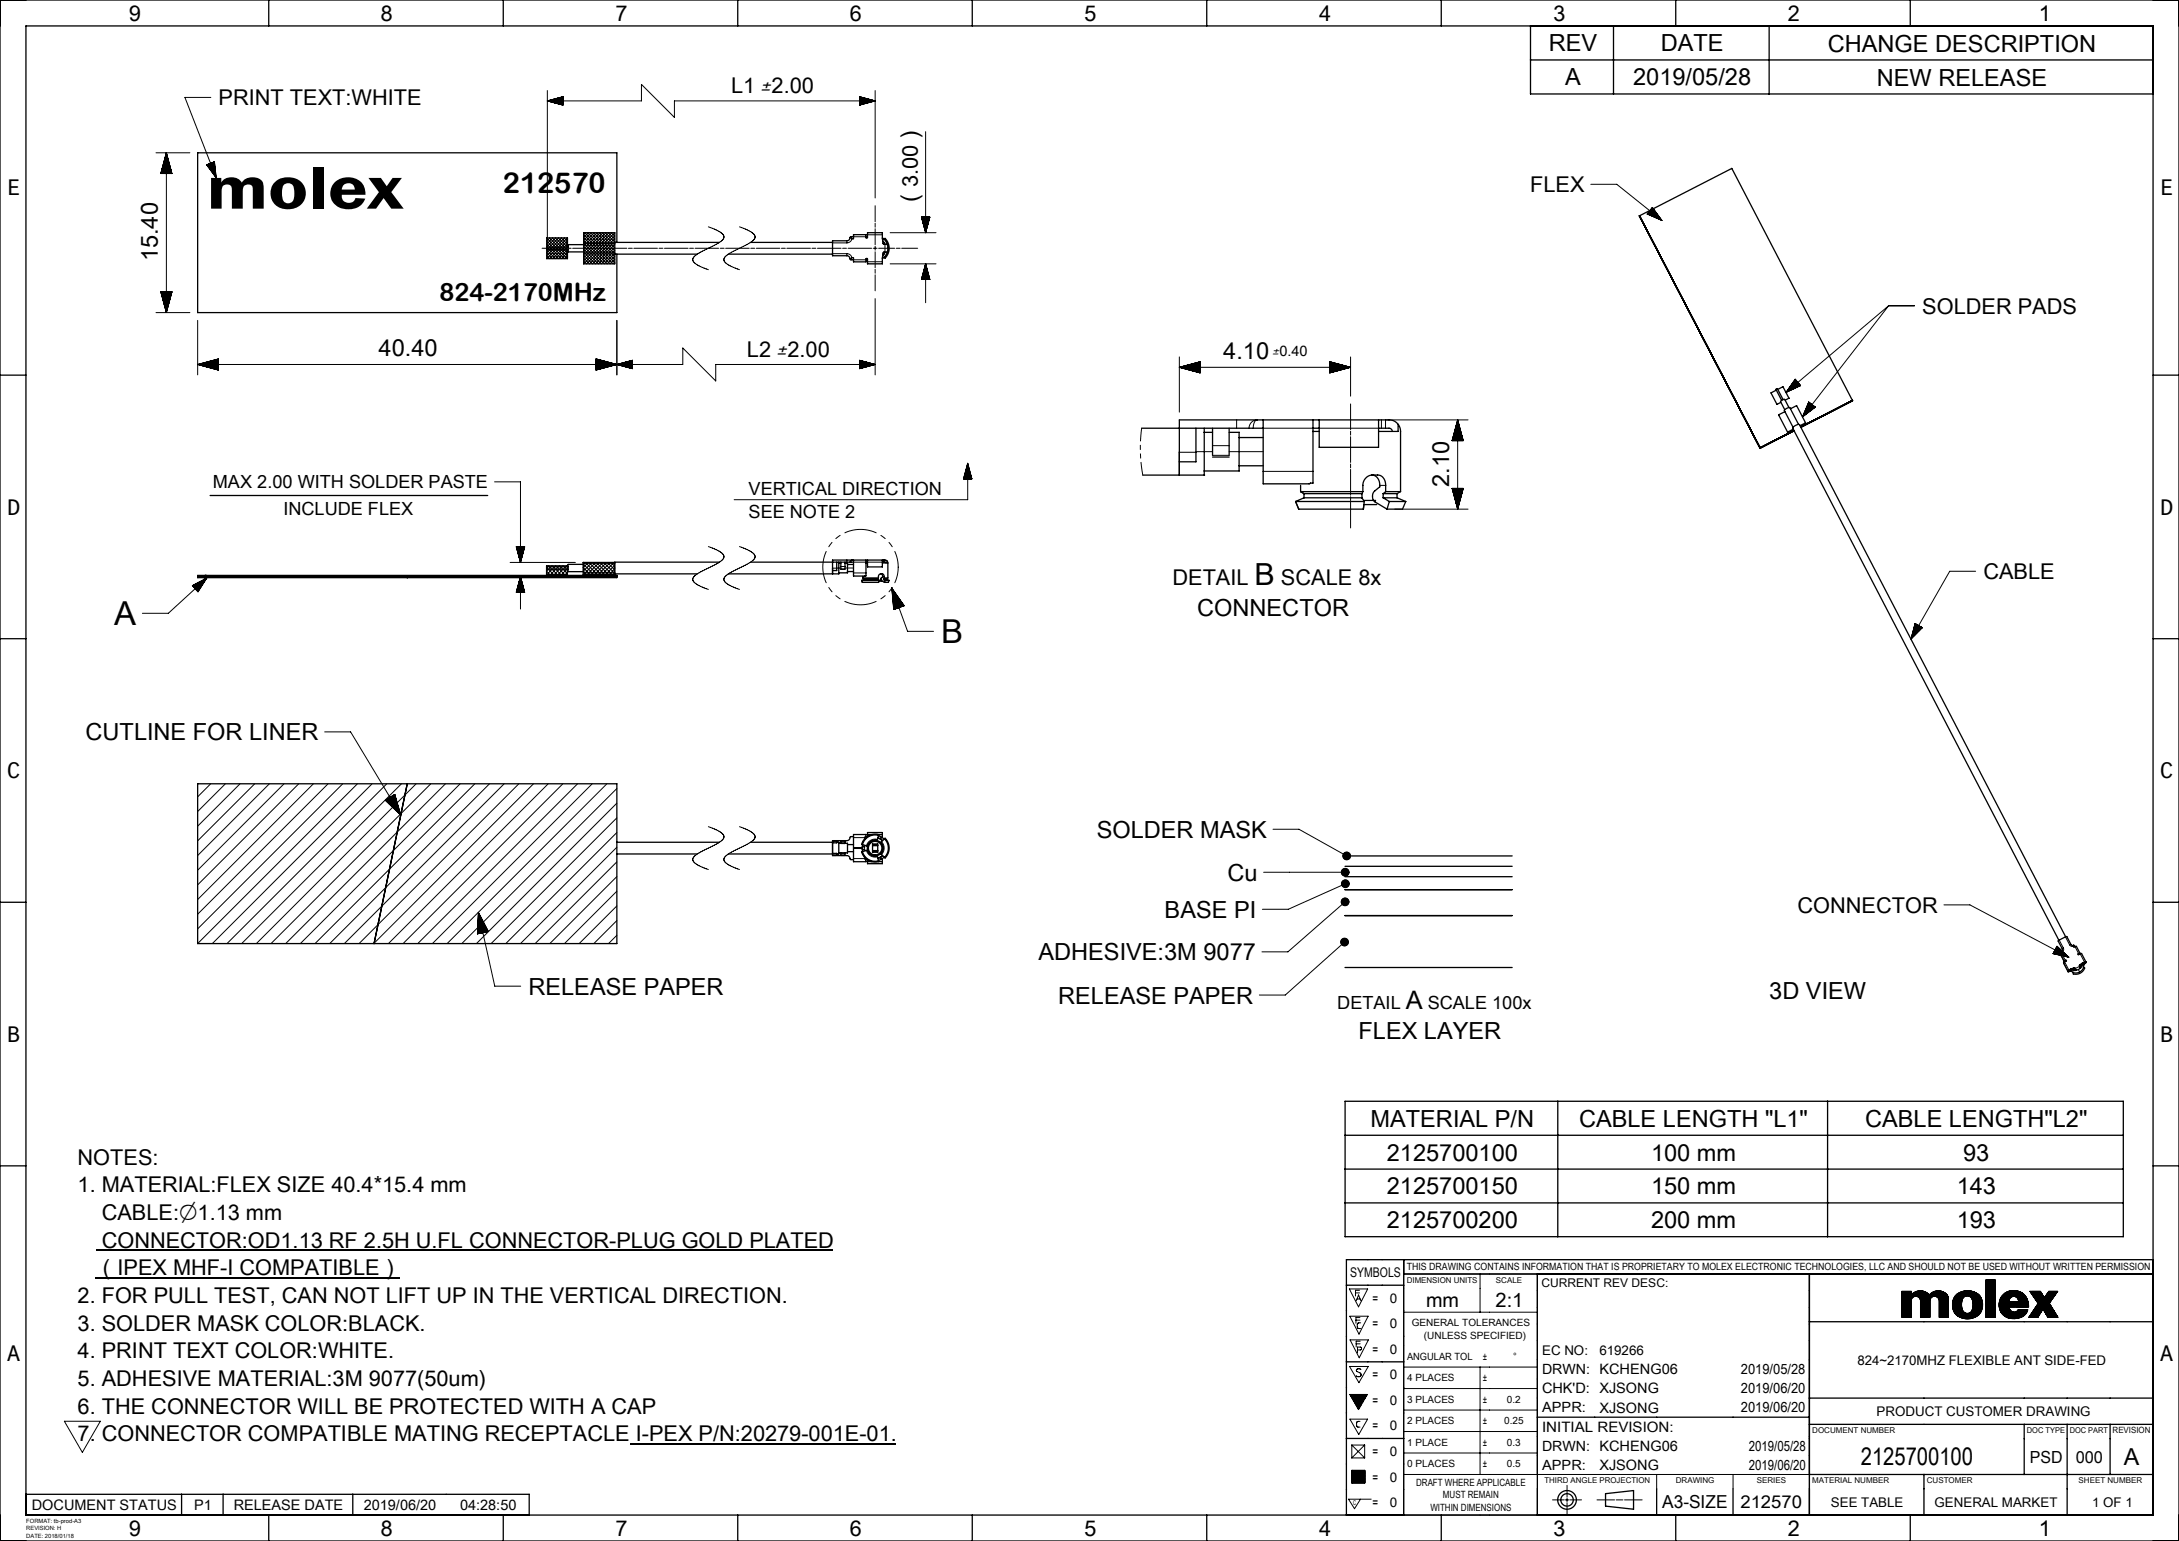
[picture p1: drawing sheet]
<svg xmlns="http://www.w3.org/2000/svg" width="420mm" height="297mm" viewBox="0 0 420 297" stroke-linecap="round" stroke-linejoin="round" font-family="sans-serif">
<defs><g id="words">
<text font-size="12" x="39.8" y="40.2">molex</text>
<g font-size="6.4">
<text x="22" y="120.5">A</text>
<text x="181.4" y="124">B</text>
</g>
<text font-size="5.9" x="241.8" y="112.7">B</text>
<text font-size="5.6" x="97" y="37.3">212570</text>
<g font-size="4.9">
<text x="84.7" y="57.9">824-2170MHz</text>
<text x="271" y="194.5">A</text>
</g>
<text font-size="4.8" x="358.7" y="282.3">2125700100</text>
<g font-size="4.5">
<text x="298.5" y="9.9">REV</text>
<text x="320.1" y="9.9">DATE</text>
<text x="352.3" y="9.9">CHANGE DESCRIPTION</text>
<text x="301.7" y="16.5">A</text>
<text x="314.8" y="16.5">2019/05/28</text>
<text x="361.8" y="16.5">NEW RELEASE</text>
<text x="176.9" y="38.9" transform="rotate(-90 176.9 38.9)">( 3.00 )</text>
<text x="30.4" y="50.4" transform="rotate(-90 30.4 50.4)">15.40</text>
<text x="73" y="68.6">40.40</text>
<text x="235.8" y="69.2">4.10</text>
<text x="279.3" y="93.8" transform="rotate(-90 279.3 93.8)">2.10</text>
<text x="230.8" y="118.8">CONNECTOR</text>
<text x="16.5" y="142.7">CUTLINE FOR LINER</text>
<text x="211.4" y="161.5">SOLDER MASK</text>
<text x="236.6" y="169.8">Cu</text>
<text x="224.5" y="176.9">BASE PI</text>
<text x="200.2" y="185.1">ADHESIVE:3M 9077</text>
<text x="101.9" y="191.7">RELEASE PAPER</text>
<text x="204" y="193.4">RELEASE PAPER</text>
<text x="341" y="192.5">3D VIEW</text>
<text x="261.9" y="200.2">FLEX LAYER</text>
<text x="264.2" y="217.2">MATERIAL P/N</text>
<text x="304.4" y="217.2">CABLE LENGTH &quot;L1&quot;</text>
<text x="359.5" y="217.2">CABLE LENGTH&quot;L2&quot;</text>
<text x="267.3" y="223.7">2125700100</text>
<text x="318.2" y="223.7">100 mm</text>
<text x="378.4" y="223.7">93</text>
<text x="267.3" y="230.2">2125700150</text>
<text x="318.2" y="230.2">150 mm</text>
<text x="377.2" y="230.2">143</text>
<text x="267.3" y="236.7">2125700200</text>
<text x="318.2" y="236.7">200 mm</text>
<text x="377.2" y="236.7">193</text>
<text x="409.4" y="282.3">A</text>
</g>
<g font-size="4.2">
<text x="24.8" y="4">9</text>
<text x="73.3" y="4">8</text>
<text x="118.5" y="4">7</text>
<text x="163.7" y="4">6</text>
<text x="208.9" y="4">5</text>
<text x="254.1" y="4">4</text>
<text x="299.3" y="4">3</text>
<text x="344.5" y="4">2</text>
<text x="393" y="4">1</text>
<text x="140.9" y="17.9">L1</text>
<text x="42.1" y="20.3">PRINT TEXT:WHITE</text>
<text x="1.4" y="37.7">E</text>
<text x="294.9" y="37">FLEX</text>
<text x="416.4" y="37.7">E</text>
<text x="370.5" y="60.5">SOLDER PADS</text>
<text x="144" y="68.7">L2</text>
<text x="1.4" y="99.2">D</text>
<text x="416.4" y="99.2">D</text>
<text x="226" y="112.7">DETAIL</text>
<text x="246.9" y="112.7">SCALE 8x</text>
<text x="382.3" y="111.6">CABLE</text>
<text x="1.4" y="150">C</text>
<text x="416.4" y="150">C</text>
<text x="346.5" y="175.9">CONNECTOR</text>
<text x="1.4" y="200.8">B</text>
<text x="416.4" y="200.8">B</text>
<text x="15" y="224.5">NOTES:</text>
<text x="15" y="229.8">1. MATERIAL:FLEX SIZE 40.4*15.4 mm</text>
<text x="19.6" y="235.2">CABLE:⌀1.13 mm</text>
<text x="18.5" y="245.8">（IPEX MHF-I COMPATIBLE）</text>
<text x="19.6" y="240.5">CONNECTOR:OD1.13 RF 2.5H U.FL CONNECTOR-PLUG GOLD PLATED</text>
<text x="15" y="251.1">2. FOR PULL TEST, CAN NOT LIFT UP IN THE VERTICAL DIRECTION.</text>
<text x="15" y="256.5">3. SOLDER MASK COLOR:BLACK.</text>
<text x="1.4" y="262.4">A</text>
<text x="15" y="261.8">4. PRINT TEXT COLOR:WHITE.</text>
<text x="416.4" y="262.4">A</text>
<text x="15" y="267.1">5. ADHESIVE MATERIAL:3M 9077(50um)</text>
<text x="15" y="272.4">6. THE CONNECTOR WILL BE PROTECTED WITH A CAP</text>
<text x="15" y="277.8">7. CONNECTOR COMPATIBLE MATING RECEPTACLE I-PEX P/N:20279-001E-01.</text>
<text x="24.8" y="296">9</text>
<text x="73.3" y="296">8</text>
<text x="118.5" y="296">7</text>
<text x="163.7" y="296">6</text>
<text x="208.9" y="296">5</text>
<text x="254.1" y="296">4</text>
<text x="299.3" y="296">3</text>
<text x="344.5" y="296">2</text>
<text x="393" y="296">1</text>
</g>
<g font-size="3.9">
<text x="274.9" y="252">mm</text>
<text x="288.3" y="252">2:1</text>
</g>
<g font-size="3.7">
<text x="146.8" y="17.9">±2.00</text>
<text x="149.8" y="68.7">±2.00</text>
</g>
<g font-size="3.5">
<text x="41" y="94.1">MAX 2.00 WITH SOLDER PASTE</text>
<text x="144.3" y="95.4">VERTICAL DIRECTION</text>
<text x="54.6" y="99.3">INCLUDE FLEX</text>
<text x="144.3" y="99.9">SEE NOTE 2</text>
<text x="257.8" y="194.5">DETAIL</text>
<text x="275.2" y="194.5">SCALE 100x</text>
<text x="320.4" y="290.6">A3-SIZE</text>
</g>
<text font-size="3.4" x="335.5" y="290.6">212570</text>
<g font-size="3.2">
<text x="391.3" y="281.9">PSD</text>
<text x="400.1" y="281.9">000</text>
</g>
<g font-size="2.8">
<text x="297.2" y="268.6">CHK'D: XJSONG</text>
<text x="297.2" y="275.9">INITIAL REVISION:</text>
<text x="308.3" y="272.2">XJSONG</text>
<text x="308.3" y="283.3">XJSONG</text>
<text x="6.1" y="291">DOCUMENT STATUS</text>
<text x="37.4" y="291">P1</text>
<text x="45" y="291">RELEASE DATE</text>
<text x="70.1" y="291">2019/06/20</text>
<text x="88.7" y="291">04:28:50</text>
</g>
<g font-size="2.7">
<text x="297.2" y="264.9">DRWN: KCHENG06</text>
<text x="335.6" y="264.9">2019/05/28</text>
<text x="335.6" y="268.5">2019/06/20</text>
<text x="297.2" y="272.2">APPR:</text>
<text x="335.6" y="272.2">2019/06/20</text>
<text x="297.2" y="279.6">DRWN: KCHENG06</text>
<text x="337.1" y="279.6">2019/05/28</text>
<text x="297.2" y="283.3">APPR:</text>
<text x="337.1" y="283.3">2019/06/20</text>
</g>
<g font-size="2.6">
<text x="260.3" y="246.2">SYMBOLS</text>
<text x="264.6" y="251.1">=</text>
<text x="267.9" y="251.1">0</text>
<text x="264.6" y="256">=</text>
<text x="267.9" y="256">0</text>
<text x="264.6" y="260.9">=</text>
<text x="267.9" y="260.9">0</text>
<text x="297.2" y="261.2">EC NO:</text>
<text x="308.3" y="261.2">619266</text>
<text x="358" y="263">824~2170MHZ FLEXIBLE ANT SIDE-FED</text>
<text x="264.6" y="265.8">=</text>
<text x="267.9" y="265.9">0</text>
<text x="264.6" y="270.8">=</text>
<text x="264.6" y="275.7">=</text>
<text x="267.9" y="270.8">0</text>
<text x="267.9" y="275.7">0</text>
<text x="361.7" y="272.9">PRODUCT CUSTOMER DRAWING</text>
<text x="264.6" y="280.6">=</text>
<text x="267.9" y="280.6">0</text>
<text x="264.6" y="285.5">=</text>
<text x="267.9" y="285.5">0</text>
<text x="264.6" y="290.5">=</text>
<text x="267.9" y="290.5">0</text>
<text x="352.9" y="290.4">SEE TABLE</text>
<text x="372.9" y="290.4">GENERAL MARKET</text>
<text x="403.3" y="290.4">1 OF 1</text>
</g>
<text font-size="2.5" x="245.3" y="68.5">±0.40</text>
<text font-size="2.3" x="297.1" y="248.1">CURRENT REV DESC:</text>
<g font-size="1.9">
<text x="271.2" y="244.9">THIS DRAWING CONTAINS INFORMATION THAT IS PROPRIETARY TO MOLEX ELECTRONIC TECHNOLOGIES, LLC AND SHOULD NOT BE USED WITHOUT WRITTEN PERMISSION</text>
<text x="272.1" y="255.6">GENERAL TOLERANCES</text>
<text x="271.2" y="262.1">ANGULAR TOL</text>
<text x="274.5" y="258">(UNLESS SPECIFIED)</text>
<text x="285.8" y="262.1">±</text>
<text x="291.7" y="262.1">°</text>
<text x="271.2" y="266.3">4 PLACES</text>
<text x="285.8" y="266.2">±</text>
<text x="271.2" y="270.4">3 PLACES</text>
<text x="271.2" y="274.5">2 PLACES</text>
<text x="285.8" y="270.4">±</text>
<text x="285.8" y="274.5">±</text>
<text x="289.9" y="274.5">0.25</text>
<text x="290.5" y="270.4">0.2</text>
<text x="271.2" y="278.7">1 PLACE</text>
<text x="285.8" y="278.7">±</text>
<text x="290.5" y="278.7">0.3</text>
<text x="271.3" y="282.8">0 PLACES</text>
<text x="273" y="286.3">DRAFT WHERE APPLICABLE</text>
<text x="285.8" y="282.8">±</text>
<text x="290.5" y="282.8">0.5</text>
<text x="275.7" y="291.2">WITHIN DIMENSIONS</text>
<text x="278.1" y="288.8">MUST REMAIN</text>
</g>
<text font-size="1.7" x="407.2" y="276.2">REVISION</text>
<g font-size="1.5">
<text x="271.1" y="247.2">DIMENSION UNITS</text>
<text x="288.3" y="247.2">SCALE</text>
<text x="349.3" y="276.2">DOCUMENT NUMBER</text>
<text x="390.7" y="276.2">DOC TYPE</text>
<text x="399" y="276.2">DOC PART</text>
<text x="297.7" y="285.9">THIRD ANGLE PROJECTION</text>
<text x="323" y="285.9">DRAWING</text>
<text x="338.6" y="285.9">SERIES</text>
<text x="349.3" y="285.8">MATERIAL NUMBER</text>
<text x="371.4" y="285.9">CUSTOMER</text>
<text x="400.7" y="285.9">SHEET NUMBER</text>
</g>
<text font-size="1.3" x="260.8" y="290.1">C</text>
<g font-size="1.1">
<text x="5.1" y="293.5">FORMAT: tb-prod-A3</text>
<text x="5.1" y="294.9">REVISION: H</text>
<text x="5.1" y="296.3">DATE: 2018/01/18</text>
</g>
</g></defs>
<g fill="none" stroke="#000" stroke-width=".19">
<path d="M40.6 18.8h-5l6.1 15.5M105.5 19.4h18.1v-3.1l6.4 6.3v-3.2h38.7M105.5 17.4v28.7M105.5 19.4l3 .9M105.5 19.4h3M105.7 19.5h2.8M105.7 19.4h2.8M105.9 19.6h2.6M105.9 19.3h2.6M106 19.6h2.5M106.1 19.3h2.4M106.2 19.6h2.3"/>
<path d="M106.3 19.2h2.2M106.4 19.7h2.1M106.5 19.2h2M106.6 19.7h1.9M106.7 19.1h1.8M106.8 19.8h1.7M106.8 19.1h1.7M107 19.8h1.5M107 19.1h1.5M107.2 19.9h1.3M107.2 19h1.3M107.3 19.9h1.2"/>
<path d="M107.3 19h1.2M107.5 20h1M107.5 18.9h1M107.7 18.9h.8M107.9 18.8h.6M108.1 18.8h.4M108.3 18.7h.2M108.5 18.6h.1M108.5 18.6v1.7M108.5 18.6l-3 .8M165.7 19.6h2.6M165.7 18.8h.6"/>
<path d="M165.7 18.6v1.7M165.7 18.6h.1M165.7 18.7h.2M165.7 18.7l.4 .1M165.7 18.8l.8 .1M165.7 18.9h.9M165.7 18.9l1.1 .1M165.7 19h1.3M165.7 19l1.5 .1M165.7 19.1h1.7M165.7 19.1h1.8M165.7 19.2h2"/>
<path d="M165.7 19.2h2.2M165.7 19.3h2.4M165.7 19.3h2.6M165.7 19.4h2.7M165.7 19.4h2.9M165.7 18.6l3 .8M166.6 20h-.9M166.8 19.9l-1.1 .1M167 19.9h-1.3M167.2 19.8l-1.5 .1M167.4 19.8h-1.7M167.6 19.7l-1.9 .1"/>
<path d="M167.8 19.7h-2.1M168 19.6l-2.3 .1M168.2 19.6h-2.5M168.4 19.5h-2.7M168.7 17.4v20.7M168.7 19.4l-3 .9M30.1 29.4h6.5M31 33.4h2.1M31 33.4h.1M31.1 33.2v.2M31.1 33.1v.3M31.1 32.9v.5"/>
<path d="M31.2 32.7v.7M31.2 32.5v.9M31.3 32.4v1M31.3 32.2v1.2M31.4 32v1.4M31.4 31.8v1.6M31.5 31.7v1.7M31.5 31.5v1.9M31.6 31.3v2.1M31.6 31.1v2.3M31.7 30.9v2.5M31.7 30.8v2.6"/>
<path d="M31.8 30.6v2.8M31.8 30.4v3M31.9 30.2v3.2M31.9 30.1v3.3M32 29.9v3.5M32 29.7v3.7M32.1 29.4v30.8M32.1 29.4l-1.1 4M32.1 29.4l1 4M32.1 29.5v3.9M32.1 29.7v3.7M32.2 29.9v3.5"/>
<path d="M32.2 30.1v3.3M32.3 30.2v3.2M32.3 30.4v3M32.4 30.6v2.8M32.4 30.8v2.6M32.5 31v2.4M32.5 31.1v2.3M32.6 31.3v2.1M32.6 31.5v1.9M32.7 31.7v1.7M32.7 31.8v1.6M32.8 32v1.4"/>
<path d="M32.8 32.2v1.2M32.9 32.4v1M32.9 32.5v.9M32.9 32.7v.7M33 32.9v.5M33.1 33.1v.3M33.1 33.3v.1M33.1 33.4h.1M39.8 31.8l1.5-.6 .4 3.1M39.8 31.8l1.9 2.5M39.8 31.8h.1M39.9 31.7l.1 .3"/>
<path d="M39.9 31.7l.2 .4M40 31.7l.2 .6M40 31.7l.3 .8M40.1 31.7l.4 .9M40.1 31.7l.5 1.1M40.2 31.6l.5 1.3M40.2 31.6l.6 1.5M40.3 31.6l.6 1.6M40.3 31.6l.7 1.8M40.4 31.6l.7 2M40.4 31.5l.9 2.2M40.5 31.5l.9 2.4"/>
<path d="M40.5 31.5l1 2.5M40.6 31.5l1.1 2.7M40.7 31.5l.9 2.5M40.7 31.4l.9 2.4M40.7 31.4l.9 2.2M40.8 31.4l.8 2M40.8 31.4l.8 1.8M40.9 31.4l.6 1.6M40.9 31.3l.6 1.5M41 31.3l.5 1.3M41 31.3l.5 1.1M41.2 31.2l.2 .6"/>
<path d="M41.2 31.2l.2 .4M41.3 31.2l.1 .2M41.3 31.2v.1M41.4 32l-.3-.7 .3 .9M107.7 20h.8M107.8 20.1h.7M108 20.1h.5M108.2 20.2h.3M108.4 20.2h.1M165.7 20h.8M165.8 20.2h-.1M166 20.2h-.3"/>
<path d="M166.2 20.1h-.5M166.4 20.1h-.7M168.7 39.6v3.1M178.4 25.4v19.4M306.6 35.5h5l8.7 7M31 56.2h2.1M31 56.2l1.1 4M31 56.2v.1M31 56.2l.1 .3M31.1 56.2v.4M31.1 56.2v.6M31.2 56.2v.8"/>
<path d="M31.2 56.2v1M31.3 56.2v1.1M31.3 56.2v1.3M31.4 56.2v1.5M31.4 56.2v1.7M31.5 56.2v1.8M31.5 56.2v2M31.5 56.2l.1 2.2M31.6 56.2v2.4M31.7 56.2v2.6M31.7 56.2v2.7M31.7 56.2l.1 2.9"/>
<path d="M31.8 56.2v3.1M31.8 56.2l.1 3.3M31.9 56.2v3.4M31.9 56.2l.1 3.6M32 56.2v3.8M32.1 56.2v4M32.2 56.2l-.1 3.8M32.2 56.2v3.6M32.2 56.2v3.4M32.3 56.2v3.3M32.3 56.2v3.1M32.4 56.2v2.9"/>
<path d="M32.5 56.2l-.1 2.7M32.5 56.2v2.5M32.5 56.2v2.4M32.6 56.2v2.2M32.6 56.2v2M32.7 56.2v1.8M32.7 56.2v1.7M32.8 56.2v1.5M32.8 56.2v1.3M32.9 56.2v1.1M32.9 56.2v1M33 56.2l-.1 .8"/>
<path d="M33 56.2v.6M33.1 56.2v.4M33.1 56.2v.2M33.1 56.2v.1M33.1 56.2l-1 4M104.5 47.8h4.5M105.4 45.9l4 3.9M105.9 45.8l3.5 3.5M106 45.8l-.6 .7 3.4 3.3 .6-.6M106.5 45.8l2.9 3M106.5 45.8l-1.1 1.2 2.8 2.8 1.2-1.1M107 45.8l2.4 2.4"/>
<path d="M107.1 45.8l-1.7 1.8 2.2 2.2 1.8-1.7M107.6 45.8l1.8 1.8M107.7 45.8l-2.3 2.4 1.7 1.6 2.3-2.3M108.2 45.8l1.2 1.3M108.2 45.8l-2.8 2.9 1.1 1.1 2.9-2.8M108.7 45.8l.7 .7M108.8 45.8l-3.4 3.5 .5 .5 3.5-3.4M109.3 45.8l.1 .1M109.3 47.8h.8M109.4 45.8l-4 4M110.4 47.8h4.5M112.7 44.8l5.8 5.8"/>
<path d="M112.8 44.8l-.3 .4 5.7 5.6 .3-.3M113.3 44.8l5.2 5.3M113.4 44.8l-.9 1 5.1 5 .9-.9M113.9 44.8l4.6 4.7M114 44.8l-1.5 1.5 4.5 4.5 1.5-1.4M114.4 44.8l4.1 4.1M114.5 44.8l-2 2.1 4 3.9 2-2M115 44.8l3.5 3.6M115.1 44.8l-2.6 2.7 3.4 3.3 2.6-2.6M115.2 47.8h.8M115.5 44.8l3 3M115.7 44.8l-3.2 3.2 2.8 2.8 3.2-3.1"/>
<path d="M116.1 44.8l2.4 2.4M116.2 44.8l-3.7 3.8 2.3 2.2 3.7-3.7M116.3 47.8h4.5M116.7 44.8l1.8 1.9M116.8 44.8l-4.3 4.4 1.7 1.6 4.3-4.3M117.2 44.8l1.3 1.3M117.4 44.8l-4.9 4.9 1.1 1.1 4.9-4.8M117.8 44.8l.7 .7M117.9 44.8l-5.4 5.5 .6 .5 5.4-5.4M118.4 44.8l.1 .2M118.5 44.8l-6 6M121.1 47.8h.8"/>
<path d="M122.2 47.8h4.5M127 47.8h.8M128.1 47.8h4.5M132.9 47.8h.8M134 47.8h4.5M136.5 43.7l1.5 .6a1.9 1.9 0 0 1 1.5 1.5 3.6 3.6 0 0 1-2.2 1.7l-2.2 1.1a2.02 2.02 0 0 0-1.6 1.6 3.9 3.9 0 0 0 2.6 1.6l.4 .2M138.8 47.8h.8M139.9 47.8h4.5M142.5 43.7l1.5 .6a1.9 1.9 0 0 1 1.5 1.5 4.6 4.6 0 0 1-2.6 1.9l-2.2 1.1a1.41 1.41 0 0 0-1.1 1.5 5.3 5.3 0 0 0 2.9 1.7M144.7 47.8h.8M145.8 47.8h4.5M150.6 47.8h.8"/>
<path d="M151.7 47.8h4.5M156.5 47.8h.8M157.6 47.8h4.5M160.5 48.9h2.7M160.5 46.8h2.7M162.4 47.8h.8M163.2 48.9v.4M163.2 48.9l.7 .2 .3 .6M163.2 46.4v.4M163.5 47.8h4.5M163.8 45.8l.4 .2M164 45.6l.2 .4"/>
<path d="M164.2 46l-.3 .6-.7 .2M164.2 46h.3M164.2 49.7h.3M164.2 49.7l-.2 .4M164.2 49.7l-.4 .2M164.5 45.6h2.4M164.5 50.1h2.4M167.2 45.2h2.9M167.2 50.4h2.9M168.3 47.8h.8M168.7 43v.8M168.7 44.1v3.1"/>
<path d="M168.7 47.5v.7M168.7 48.5v3.1M168.7 51.9v.8M168.7 53v3M168.7 57.5v14.7M169.4 47.8h3M170.6 47.1v1.5M171.6 44.8h8.8M171.6 50.8h8.8M172.7 47.8h.8M173.8 47.8h3.1M177.6 41.8h1.6"/>
<path d="M177.6 41.8l.8 3M177.6 53.8h1.6M177.6 41.8v.2M177.6 53.7v.1M177.7 41.8v.3M177.7 53.6v.2M177.7 41.8v.4M177.7 53.5v.3M177.7 41.8l.1 .6M177.8 53.3v.5M177.8 41.8v.8M177.8 53.1v.7"/>
<path d="M177.8 41.8l.1 1M177.9 52.9v.9M177.9 41.8v1.2M177.9 52.7v1.1M177.9 41.8l.1 1.4M178 52.5v1.3M178 41.8v1.6M178 52.3v1.5M178 41.8l.1 1.8M178.1 52.1v1.7M178.1 41.8v2M178.1 51.9v1.9"/>
<path d="M178.1 41.8v2.1M178.1 51.8v2M178.2 41.8v2.2M178.2 51.7v2.1M178.2 41.8v2.4M178.2 51.5v2.3M178.3 41.8v2.6M178.3 51.3v2.5M178.3 41.8l.1 2.8M178.4 51.1v2.7M178.4 41.8v3M178.4 50.9v2.9"/>
<path d="M178.4 50.8v7.5M178.4 50.8l-.8 3M178.4 50.8l.8 3M178.5 51.1v2.7M178.5 41.8v2.8M178.5 51.3v2.5M178.6 41.8l-.1 2.6M178.6 51.5v2.3M178.6 41.8v2.4M178.6 41.8v2.2M178.6 51.7v2.1M178.7 51.7v2.1"/>
<path d="M178.7 41.8v2.1M178.7 51.9v1.9M178.7 41.8v2M178.8 52.1v1.7M178.8 41.8v1.8M178.8 52.3v1.5M178.8 41.8v1.6M178.9 52.5v1.3M178.9 41.8v1.4M178.9 52.7v1.1M178.9 41.8v1.2M179 52.9v.9"/>
<path d="M179 41.8v1M179 53.1v.7M179 41.8v.8M179.1 41.8v.6M179.1 53.3v.5M179.1 53.4v.4M179.1 41.8v.5M179.1 53.6v.2M179.2 41.8l-.1 .3M179.2 53.7v.1M179.2 41.8v.2M179.2 41.8l-.8 3"/>
<path d="M317.5 41.2l1-1.2 1.8 2.5M317.5 41.2l2.8 1.3M317.5 41.2l.1 .1M317.5 41.2l.2 .2M317.6 41.2l.3 .2M317.6 41.1l.5 .4M317.7 41l.9 .7M317.7 41l1.1 .8M317.8 40.9l1.2 1M317.8 40.9l1.4 1.1M317.9 40.8l1.8 1.4M317.9 40.7l2 1.6"/>
<path d="M317.9 40.7l2.2 1.7M318 40.6l2.3 1.8M318 40.6l2.2 1.7M318.1 40.5l1.9 1.6M318.1 40.5l1.8 1.4M318.1 40.4l1.7 1.4M318.2 40.3l1.3 1M318.3 40.3l1 .8M318.3 41.6l-.7-.5 .9 .6M318.3 40.2l.9 .8M318.3 40.2l.8 .6M318.4 40.1l.4 .3"/>
<path d="M318.5 40l.2 .2M318.5 40h.1M318.9 40.5l-.5-.4 .6 .6M319.3 42.1l-1.5-1.3 1.7 1.3M319.6 41.5l-1.4-1.1 1.5 1.2M364 58.9h5M364 58.9l-19.8 16.7M364 58.9l-16.6 21.5M30.1 60.2h6.5M38.1 70.2h93.5v-3.1l6.4 6.3v-3.2h30.7M38.1 61.7v10.5M38.1 70.2l4 1.1"/>
<path d="M38.2 70.3h3.9M38.2 70.2h3.9M38.4 70.3h3.7M38.4 70.2h3.7M38.5 70.1h3.6M38.6 70.4h3.5M38.7 70.1h3.4M38.8 70.4h3.3M38.9 70h3.2M39 70.5h3.1M39.1 70h3M39.1 70.5h3"/>
<path d="M39.3 69.9h2.8M39.3 70.6h2.8M39.4 69.9h2.7M39.5 70.6h2.6M39.6 69.8h2.5M39.7 70.7h2.4M39.8 69.8h2.3M39.8 70.7h2.3M40 69.7h2.1M40 70.8h2.1M40.1 69.7h2M40.3 70.8h1.8"/>
<path d="M40.4 69.6h1.7M40.5 70.9h1.6M40.6 69.6h1.5M40.7 70.9h1.4M40.8 69.5h1.3M40.8 71h1.3M40.9 69.5h1.2M41 71h1.1M41.1 69.5h1M41.2 71.1h.9M41.3 69.4h.8M41.4 71.1h.7"/>
<path d="M41.5 69.3h.6M41.5 71.2h.6M41.7 69.3h.4M41.7 71.2h.4M41.8 69.3h.3M41.9 71.3h.2M42 69.2h.1M42.1 71.3h.1M42.1 69.2v2.1M42.1 69.2l-4 1M114.9 69.2h.1M114.9 69.2l.3 .1"/>
<path d="M114.9 69.3h.4M114.9 69.3h.6M114.9 69.4h.8M114.9 69.4l1 .1M114.9 69.5h1.2M114.9 69.5h1.3M114.9 69.6h1.5M114.9 69.6h1.7M114.9 69.7h1.9M114.9 69.7h2M114.9 69.8h2.3M114.9 69.8h2.5"/>
<path d="M114.9 69.9h2.7M114.9 69.9h2.8M114.9 69.9l3 .1M114.9 70h3.2M114.9 70.1h3.4M114.9 70.1h3.6M114.9 70.2h3.7M114.9 70.2h3.9M114.9 69.2l7 1.9v-1.7M114.9 69.2v2.1M114.9 71.3h.1M114.9 71.1h.7"/>
<path d="M114.9 70.9h1.4M114.9 70.7h2.4M114.9 70.5h3.1M115.1 71.3h-.2M115.3 71.2h-.4M115.5 71.2h-.6M115.8 71.1h-.9M116 71h-1.1M116.2 71h-1.3M116.5 70.9h-1.6M116.7 70.8l-1.8 .1M116.9 70.8h-2"/>
<path d="M117.2 70.7h-2.3M117.5 70.6l-2.6 .1M117.7 70.6h-2.8M117.9 70.5l-3 .1M118.2 70.4l-3.3 .1M118.4 70.4h-3.5M118.6 70.3l-3.7 .1M118.8 70.3h-3.9M118.9 61.7v10.5M119 70.3h2.9M119 70.2h2.9M119.2 70.3h2.7"/>
<path d="M119.2 70.2h2.7M119.3 70.1h2.6M119.4 70.4h2.5M119.5 70.1h2.4M119.6 70.4h2.3M119.7 70h2.2M119.8 70.5h2.1M119.9 70h2M120 70.5h1.9M120.1 69.9h1.8M120.2 70.6h1.7M120.3 69.9h1.6"/>
<path d="M120.4 70.6h1.5M120.5 69.8h1.4M120.5 70.7h1.4M120.7 69.8h1.2M120.7 70.7h1.2M120.8 69.7h1.1M120.8 70.8h1.1M121 69.7h.9M121 70.8h.9M121.1 69.7h.8M121.2 70.9h.7M121.3 69.6h.6"/>
<path d="M121.4 70.9h.5M121.5 69.6h.4M121.6 71h.3M121.7 69.5h.2M121.8 71h.1M121.9 69.4h.1M121.9 69.4l-7 1.9M165.7 69.4h.1M165.7 69.5h.2M165.7 69.5l.4 .1M165.7 69.6h.6M165.7 69.6l.8 .1"/>
<path d="M165.7 69.7h.9M165.7 69.7h1M165.7 69.8h1.2M165.7 69.8h1.4M165.7 69.9h1.6M165.7 69.9h1.8M165.7 70h2M165.7 70h2.2M165.7 70.1h2.4M165.7 70.1h2.6M165.7 70.2h2.7M165.7 70.2h2.8"/>
<path d="M165.7 70.6h1.5M165.7 69.4l3 .8M165.7 69.4v1.7l3-.9M165.8 71h-.1M166 71h-.3M166.2 70.9h-.5M166.4 70.9h-.7M166.6 70.8h-.9M166.7 70.8h-1M166.9 70.7h-1.2M167.1 70.7h-1.4M167.4 70.6h-1.7"/>
<path d="M167.6 70.5l-1.9 .1M167.8 70.5h-2.1M168 70.4l-2.3 .1M168.2 70.4h-2.5M168.4 70.3l-2.7 .1M168.5 70.3h-2.8M227.3 70.8h33M227.3 68.8v10.6M227.3 70.8l4 1.1M227.4 70.8h3.9M227.6 70.9h3.7M227.6 70.7h3.7"/>
<path d="M227.7 70.9h3.6M227.8 70.7h3.5M227.9 71h3.4M228 70.6h3.3M228.1 71h3.2M228.2 70.5h3.1M228.4 71.1h2.9M228.4 70.5h2.9M228.6 70.5h2.7M228.6 71.1h2.7M228.7 71.2h2.6M228.8 70.4h2.5"/>
<path d="M228.9 71.2h2.4M229 70.4h2.3M229.1 70.3h2.2M229.1 71.3h2.2M229.3 70.3h2M229.3 71.3h2M229.4 71.3h1.9M229.5 70.2h1.8M229.6 71.4h1.7M229.7 70.2h1.6M229.8 70.1h1.5M229.8 71.5h1.5"/>
<path d="M230 70.1h1.3M230 71.5h1.3M230.2 70h1.1M230.2 71.6h1.1M230.3 71.6h1M230.4 70h.9M230.5 71.6h.8M230.6 69.9h.7M230.7 69.9h.6M230.7 71.7h.6M230.9 69.8h.4M230.9 71.8h.4"/>
<path d="M231 71.8h.3M231.1 69.8h.2M231.2 71.8h.1M231.3 69.7h.1M231.3 69.7v2.2M231.3 69.7l-4 1.1M256.3 70.4l2.8 .1M256.3 70.4h2.6M256.3 70.4h2.4M256.3 70.3h2.3M256.3 70.2l2.1 .1M256.3 69.7h.1"/>
<path d="M256.3 69.8h.2M256.3 69.8h.4M256.3 69.9h.7M256.3 69.9h.8M256.3 69.9l1 .1M256.3 70h1.2M256.3 70.1h1.4M256.3 70.1h1.6M256.3 70.2h1.7M256.3 70.2h1.9M256.3 71.3h2.1M256.3 71.1h2.8"/>
<path d="M256.3 70.9h3.7M256.3 70.7l3.9 .1M256.3 70.7h3.7M256.3 70.6l3.5 .1M256.3 70.6h3.3M256.3 70.5h3.1M256.3 70.5h3M256.3 71.8h.4M256.3 71.6h1.2M256.3 69.7l4 1.1M256.3 69.7v2.2M256.4 71.8l-.1 .1"/>
<path d="M256.6 71.8h-.3M257 71.7h-.7M257.2 71.6l-.9 .1M257.4 71.6h-1.1M257.7 71.5h-1.4M257.9 71.5h-1.6M258.1 71.4h-1.8M258.3 71.3l-2 .1M258.6 71.3h-2.3M258.8 71.2h-2.5M259 71.2h-2.7M259.3 71.1h-3"/>
<path d="M259.5 71h-3.2M259.7 71h-3.4M259.9 70.9h-3.6M260.2 70.8l-3.9 .1M260.3 68.8v7.6M260.3 77.9v4.9M260.3 70.8l-4 1.1M344.5 75.2l2-1.6-2.1 1.8M345.8 74.9l1-.9-1.2 1M346 73.1l1.1 1.2M346 73.1l-1.8 2.5M346 73.1h.1"/>
<path d="M346.1 73.1l-.2 .2M346.1 73.2l-.3 .3M346.1 73.2l-.5 .4M346.2 73.3l-.7 .5M346.2 73.3l-.8 .6M346.2 73.3l-.9 .8M346.3 73.4l-1.1 .9M346.3 73.4l-1.2 1M346.3 73.5l-1.3 1.1M346.4 73.5l-1.5 1.3M346.4 73.5l-1.7 1.4M346.4 73.6l-1.8 1.5"/>
<path d="M346.5 73.7l-2.2 1.9M346.6 73.8l-2.1 1.7M346.6 73.8l-1.9 1.6M346.6 73.8l-1.7 1.5M346.7 73.9l-1.7 1.4M346.7 73.9l-1.5 1.3M346.7 74l-1.3 1.1M346.8 74.1l-.9 .7M346.9 74.1l-.8 .7M346.9 74.2l-.6 .5M346.9 74.2l-.4 .4M347 74.2l-.4 .3"/>
<path d="M347 74.3l-.2 .1M347 74.3h.1M347.1 74.3l-2.9 1.3M348.6 77.5l1.3 1-2.5 1.9M348.6 77.5l-1.2 2.9M348.6 77.5h.1M348.7 77.5l-.2 .2M348.7 77.6l-.2 .3M348.8 77.6l-.4 .5M348.8 77.6l-.5 .7M348.8 77.7l-.6 .8M348.9 77.7l-.8 .9"/>
<path d="M348.9 77.7l-.8 1.1M349 77.7l-1 1.3M349 77.8l-1.1 1.4M349 77.8l-1.2 1.6M349.1 77.8l-1.3 1.7M349.1 77.9l-1.4 1.8M349.2 77.9l-1.6 2M349.2 77.9l-1.7 2.2M349.3 78l-1.8 2.3M349.3 78l-1.6 2.2M349.4 78.1l-1.6 2M349.4 78.9l.4-.5-.6 .6"/>
<path d="M349.4 78.1l-1.4 1.8M349.4 78.1l-1.3 1.7M349.5 78.2l-1.2 1.5M349.5 78.2l-1.1 1.4M349.6 78.2l-1 1.3M349.6 78.2l-.8 1.1M349.6 78.3l-.7 .9M349.7 78.3l-.6 .8M349.8 78.4l-.3 .4M349.8 78.4l-.1 .2M349.9 78.5h-.1M95.3 92.9h5v15.5"/>
<path d="M185.7 92.3h1.6M185.7 92.2v.1M185.8 92v.3M185.8 91.8v.5M185.9 91.7v.6M185.9 91.5v.8M186 91.3v1M186 91.1v1.2M186.1 90.9v1.4M186.1 90.7v1.6M186.2 90.5v1.8M186.2 90.3v2"/>
<path d="M186.3 90.1v2.2M186.3 90v2.3M186.4 89.8v2.5M186.4 89.6v2.7M186.5 89.4v2.9M186.5 89.3v7h-45M186.5 89.3l-.8 3M186.5 89.3l.8 3M186.6 89.6v2.7M186.6 89.8v2.5M186.7 90v2.3M186.8 90.1v2.2"/>
<path d="M186.8 90.3v2M186.9 90.5v1.8M186.9 90.7v1.6M187 90.9v1.4M187 91.1v1.2M187.1 91.3v1M187.1 91.5v.8M187.2 91.7v.6M187.2 91.8v.5M187.3 92v.3M187.3 92.2v.1M219.8 85.8v.8"/>
<path d="M219.8 87.5l.1 .8M219.9 89.1l.4 2.5M220 82.5l-.2 2.5M227.3 87.2h3.2M230.5 87h3.2M233.7 85.9h3.2M233.7 87.8h3.2M236.9 87h6.6M238.4 80.9v1.6M242.1 80.9l-1 .6-.2 .5-.1 .5M242.1 81l-.4 .6-.1 .9M243.5 90.8h9.6"/>
<path d="M243.5 82.5h9.6M254.3 82.5h11.4M260.3 84.2v4.9M260.3 90.5v4.9M260.3 83.1v.8M260.3 89.4v.8M260.3 95.7v.8M260.3 96.8v5M266 93.6h1.1M266.3 80.9v1.6M267.1 80.9v1.6M267.2 80.9h15.8"/>
<path d="M268.9 98.1h14.1M279.9 94.1v.1M279.9 84.8v.1M280 94.1v.4M280 84.6v.3M280 94.1v.6M280 84.4v.5M280.1 84.3v.6M280.1 94.1v.7M280.1 94.1v.9M280.1 84.1v.8M280.1 94.1l.1 1.1"/>
<path d="M280.2 83.9v1M280.2 94.1v1.3M280.2 83.7v1.2M280.3 94.1v1.5M280.3 83.5v1.4M280.3 83.4v1.5M280.3 94.1v1.6M280.3 94.1l.1 1.8M280.4 83.2v1.7M280.4 94.1v2M280.4 83v1.9M280.4 94.1l.1 2.2"/>
<path d="M280.5 82.8v2.1M280.5 82.7v2.2M280.5 94.1v2.3M280.5 94.1l.1 2.5M280.6 82.5v2.4M280.6 94.1v2.7M280.6 82.3v2.6M280.6 94.1l.1 2.9M280.7 82.1v2.8M280.7 82v2.9M280.7 94.1v3M280.7 94.1v3.2"/>
<path d="M280.7 81.8v3.1M280.8 94.1v3.4M280.8 81.6v3.3M280.8 94.1l.1 3.6M280.9 81.4v3.5M280.9 94.1v3.8M280.9 81.2v3.7M280.9 81.1v3.8M280.9 94.1v3.9M281 80.9v17.2M281 80.9l-1.1 4h2.1M281 80.9l1 4"/>
<path d="M281 81.2v3.7M281 94.1v3.8M281.1 81.3v3.6M281.1 94.1v3.7M281.1 81.5v3.4M281.1 94.1v3.5M281.2 81.7v3.2M281.2 94.1v3.3M281.2 81.9v3M281.2 94.1v3.1M281.3 82.1v2.8M281.3 94.1v2.9"/>
<path d="M281.3 82.2v2.7M281.3 94.1v2.8M281.4 82.4v2.5M281.4 94.1v2.6M281.4 82.6v2.3M281.4 94.1v2.4M281.5 82.8v2.1M281.5 94.1v2.2M281.5 82.9v2M281.5 94.1v2.1M281.5 83.1v1.8M281.6 94.1l-.1 1.9"/>
<path d="M281.6 83.3v1.6M281.6 94.1v1.7M281.7 83.5v1.4M281.7 94.1v1.5M281.7 83.6v1.3M281.7 94.1v1.4M281.7 83.8v1.1M281.8 94.1l-.1 1.2M281.8 84v.9M281.8 94.1v1M281.8 84.2v.7M281.9 94.1l-.1 .8"/>
<path d="M281.9 84.4v.5M281.9 94.1v.6M281.9 84.5v.4M282 94.1l-.1 .5M282 84.7v.2M282 94.1v.3M282 84.9h.1M282 94.1h.1M282 94.1l-1 4M282 94.1h-2.1l1.1 4M37.3 112.7l-.2 .1M37.5 112.7l-.3 .3"/>
<path d="M37.7 112.6l-.5 .4M38 112.4l-.8 .6 .6-.5M38.2 112.3l-.9 .8M38.2 114h.1M38.3 113.8l-.2 .2M38.4 112.2l-1.1 .9M38.4 113.7l-.3 .3M38.5 113.5l-.5 .4M38.5 112.1l-1.1 1.1M38.6 113.3l-.6 .6M38.7 112l-1.3 1.2M38.7 113.2l-.7 .7"/>
<path d="M38.8 113l-.9 .8M38.9 111.9l-1.5 1.4M38.9 112.8l-1 1M39 112.7l-1.1 1M39 111.8l-1.5 1.5M39.1 112.5l-1.3 1.2M39.2 111.8l-1.7 1.5M39.3 112.3l-1.5 1.4M39.3 111.3l.1 .1M39.4 112.2l-1.6 1.4M39.4 110.9l-.1 .2M39.4 111.7l-1.9 1.7"/>
<path d="M39.5 112l-1.8 1.6M39.5 110.8a.35 .35 0 0 1 .4 .4 .35 .35 0 0 1-.4 .3M39.6 111.8l-1.9 1.8M39.6 111.6l-2 1.8M39.7 111.7l-2 1.8M39.7 111.5l-2.1 1.9M39.8 111.4l-7.4 6.8h-5M39.8 111.4l-2.7 1.5 1.1 1.2M39.8 111.4l-1.6 2.7M98.3 108.4h12.6M99.5 105.4h1.6M99.5 105.4l.8 3"/>
<path d="M99.5 114.1h1.6M99.5 105.4h.1M99.5 114.1h.1M99.5 105.4l.1 .2M99.6 113.9v.2M99.6 105.4v.4M99.6 113.7v.4M99.6 105.4l.1 .6M99.7 113.6v.5M99.7 105.4v.7M99.7 113.5v.6M99.7 105.4l.1 .9"/>
<path d="M99.8 113.3v.8M99.8 105.4v1.1M99.8 113.1v1M99.8 105.4l.1 1.2M99.9 112.9v1.2M99.9 105.4v1.4M99.9 112.7v1.4M99.9 105.4l.1 1.6M100 112.5v1.6M100 105.4v1.8M100 112.3v1.8M100 105.4l.1 2"/>
<path d="M100.1 112.1v2M100.1 105.4v2.2M100.1 111.9v2.2M100.1 105.4l.1 2.4M100.2 111.8v2.3M100.2 105.4v2.5M100.2 111.7v2.4M100.2 105.4v2.7M100.2 111.5v2.6M100.3 105.4v2.9M100.3 111.3v2.8M100.3 111.1v6.3"/>
<path d="M100.3 111.1l-.8 3M100.3 111.1l.8 3M100.4 111.3v2.8M100.4 105.4v2.9M100.4 111.5v2.6M100.4 105.4v2.7M100.5 111.7v2.4M100.5 105.4v2.5M100.5 111.8v2.3M100.5 105.4v2.3M100.6 112v2.1M100.6 105.4v2.1"/>
<path d="M100.6 105.4v1.9M100.6 112.2v1.9M100.6 112.3v1.8M100.7 105.4l-.1 1.8M100.7 112.5v1.6M100.7 105.4v1.6M100.7 112.7v1.4M100.8 105.4l-.1 1.4M100.8 112.9v1.2M100.8 105.4v1.2M100.8 113.1v1M100.9 105.4l-.1 1.1"/>
<path d="M100.9 113.3v.8M100.9 105.4v.9M100.9 113.5v.6M101 105.4l-.1 .7M101 113.6v.5M101 105.4v.5M101 113.8v.3M101.1 105.4l-.1 .3M101.1 105.4v.1M101.1 114v.1M101.1 105.4h.1M101.1 114.1h.1"/>
<path d="M101.1 105.4l-.8 3M105.7 109.1l-.4 .3 1.5 1.4 1.7-1.7M105.7 109.1l1.8 1.7 1.7-1.7h.2M106.4 109.1l-1.1 1 .8 .7 1.7-1.7M106.4 109.1l1.8 1.7 1.2-1.2M107.8 109.1l1.6 1.5M108.5 109.1l.9 .8M109.4 110.3l-.5 .5-1.8-1.7-1.8 1.7M112.7 108.4l-.3 .3 2.1 2.1 2.4-2.4M112.8 108.4l2.4 2.4 2.4-2.4M113.4 108.4l-1 1 1.4 1.4 2.4-2.4M113.5 108.4l2.4 2.4 2.4-2.4"/>
<path d="M114.1 108.4l-1.7 1.7 .7 .7 2.4-2.4M114.2 108.4l2.4 2.4 1.8-1.8M114.8 108.4l-2.4 2.4M114.9 108.4l2.4 2.4 1.1-1.1M115.7 108.4l2.4 2.4 .3-.4M116.4 108.4l2 2.1M117.1 108.4l1.3 1.4M117.8 108.4l.6 .7M136.5 105.3l1.5 .6a1.9 1.9 0 0 1 1.5 1.5 3.6 3.6 0 0 1-2.2 1.7l-2.2 1.1a2.02 2.02 0 0 0-1.6 1.6 3.9 3.9 0 0 0 2.6 1.7l.4 .1M142.5 105.3l1.5 .6a1.9 1.9 0 0 1 1.5 1.5 4.6 4.6 0 0 1-2.6 1.9l-2.2 1.1a1.41 1.41 0 0 0-1.1 1.5 5.3 5.3 0 0 0 2.9 1.7M159.3 106.3a7.3 7.3 0 0 0 0 6M159.7 113.2l.7 .9"/>
<path d="M160.4 104.5l-.7 .9M161.1 114.8l.8 .6M161.9 103.2l-.8 .6M162.1 109.2h.8M162.1 109.5h-1.6M162.1 109.7h.8M162.8 102.7a7.2 7.2 0 0 1 6.1 0M162.8 115.9a7.2 7.2 0 0 0 6.1 0M162.9 109.5h1.6M163.2 107.9v.4M163.8 108.3l.1-.2 .3-.1-.2 .3M164.5 110.4h2.4"/>
<path d="M164.5 108.3h2.4M167.2 108.3h2.9M169.8 103.2l.8 .6M170.1 111.1h.3M170.2 107.9v.4M170.4 107.9v.4M170.6 114.8l-.8 .6M171.4 104.5l.6 .9M171.9 113.3l3 8.4h5M171.9 113.3l.4 4.2M171.9 113.3l2.4 3.4M171.9 113.5l1.3 3.6"/>
<path d="M171.9 113.7l1.3 3.4M172 113.9l1.1 3.3M172 114.1l1.1 3.1M172 113.2l-.6 .9M172 114.3l1 2.9M172 114.5l1 2.7M172 113.5l1.3 3.6M172 114.7l.9 2.5M172 114.9l.9 2.3M172.1 115.1l.7 2.2M172.1 115.3l.7 2M172.1 115.5l.6 1.8"/>
<path d="M172.1 115.7l.6 1.6M172.1 115.9l.5 1.4M172.1 113.7l1.3 3.4M172.1 116.1l.5 1.2M172.2 116.3l.4 1.1M172.2 116.5l.3 .9M172.2 116.7l.3 .7M172.2 116.9l.2 .5M172.2 117.1l.2 .3M172.2 113.8l1.2 3.3M172.2 117.3l.1 .2M172.3 117.5h.1"/>
<path d="M172.3 114l1.2 3M172.5 114.2l1 2.8M172.5 106.3a7.3 7.3 0 0 1 0 6M172.6 114.3l1 2.7M172.7 114.5l.9 2.5M172.8 114.6l.9 2.4M172.9 114.8l.8 2.1M173 115l.7 1.9M173.1 115.1l.7 1.8M173.3 115.3l.5 1.6M173.4 115.4l.5 1.5M173.5 115.6l.4 1.3"/>
<path d="M173.6 115.8l.4 1M173.7 115.9l.3 .9M173.8 116.1l.3 .7M173.9 116.2l.2 .6M174 116.4l.2 .4M174.2 116.6v.2M174.3 116.7h.1M174.3 116.7l-2 .8M380.8 110.1h-5l-7.5 13.1M368.6 122.3l1-1.8-1.1 2M369.1 120.2l1.4 .8-2.2 2.2M369.1 120.2l-.8 3"/>
<path d="M369.1 120.2h.1M369.2 120.2l-.1 .2M369.2 120.2l-.2 .4M369.3 120.3l-.3 .5M369.3 120.3l-.4 .7M369.4 120.3l-.5 .9M369.4 120.3l-.6 1.1M369.4 120.4l-.6 1.2M369.5 120.4l-.8 1.4M369.5 120.4l-.8 1.5M369.6 120.4l-1 1.7M369.7 120.5l-1.2 2.2"/>
<path d="M369.8 120.5l-1.4 2.4M369.8 120.6l-1.4 2.5M369.9 120.6l-1.4 2.4M369.9 120.6l-1.2 2.2M370 120.7l-1.2 2M370 120.7l-1 1.9M370.1 120.7l-1 1.7M370.1 120.7l-.9 1.6M370.2 120.8l-.8 1.3M370.2 120.8l-.7 1.2M370.2 120.8l-.6 1.1M370.3 120.8l-.5 .9"/>
<path d="M370.3 120.9l-.4 .7M370.4 120.9l-.3 .5M370.4 120.9l-.2 .4M370.5 120.9l-.2 .3M370.5 121h.1M40.6 151.1l-2.5 2.5M43.4 151.1l-5.3 5.3M46.3 151.1l-8.2 8.1M49.1 151.1l-11 11M51.9 151.1l-13.8 13.8M54.8 151.1l-16.7 16.6M57.6 151.1l-19.5 19.4"/>
<path d="M60.4 151.1l-22.3 22.3M62.6 141.1h5l9.6 16M63.2 151.1l-25.1 25.1M66.1 151.1l-28 27.9M68.9 151.1l-30.8 30.8M71.7 151.1l-30.8 30.8M74.3 154.2l2.9 2.9M74.3 154.2h.1M74.3 154.2l.1 .2M74.4 154.2l.2 .3M74.4 154.1l.3 .6M74.4 154.1l.4 .7"/>
<path d="M74.5 154.1l.5 .8M74.6 151.1l-30.8 30.8M74.6 154l.8 1.3M74.7 154l.8 1.5M74.7 154l1 1.6M74.7 153.9l1.1 1.8M74.8 153.9l1.2 2M74.8 153.9l1.3 2.1M74.9 153.9l1.4 2.2M74.9 153.8l1.5 2.5M75 153.8l1.5 2.6M75.1 153.7l1.9 3.1"/>
<path d="M75.1 155.1l-.6-1 .8 1.1M75.1 153.7l2 3.3M75.2 153.6l2 3.3M75.3 153.6l1.8 3.1M75.3 153.6l1.8 2.9M75.4 153.6l1.6 2.7M75.4 153.5l1.6 2.7M75.4 153.5l1.5 2.5M75.5 153.5l1.4 2.3M75.5 153.5l1.3 2.1M75.6 153.4l1.2 2M75.6 153.4l1.1 1.8"/>
<path d="M75.7 153.4l.9 1.6M75.7 153.4l.9 1.4M75.7 153.3l.8 1.3M75.8 153.3l.7 1.2M75.8 153.3l.6 1M76 153.2l.3 .5M76 153.2l.2 .3M76 153.2l.2 .1M76.1 153.1h.1M76.1 153.1l1.1 4M76.1 153.1l-1.8 1.1M76.3 153.9l-.4-.7 .5 .9"/>
<path d="M76.7 156.6l-1.7-2.8 1.8 2.9M77.4 151.1l-30.8 30.8M80.2 151.1l-30.8 30.8M83 151.1l-30.8 30.8M85.9 151.1l-30.8 30.8M88.7 151.1l-30.8 30.8M91.5 151.1l-30.8 30.8M94.4 151.1l-30.8 30.8M97.2 151.1l-30.8 30.8M100 151.1l-30.8 30.8M102.8 151.1l-30.8 30.8M105.7 151.1l-30.8 30.8"/>
<path d="M108.5 151.1l-30.8 30.8M111.3 151.1l-30.8 30.8M114.2 151.1l-30.8 30.8M117 151.1l-30.8 30.8M118.9 157.6l-24.2 24.3M118.9 154.8l-27.1 27.1M118.9 152l-29.9 29.9M136.5 159.3l1.5 .6a1.9 1.9 0 0 1 1.5 1.5 3.6 3.6 0 0 1-2.2 1.7l-2.2 1.1a2.02 2.02 0 0 0-1.6 1.6 3.9 3.9 0 0 0 2.6 1.6l.4 .2M142.5 159.3l1.5 .6a1.9 1.9 0 0 1 1.5 1.5 4.6 4.6 0 0 1-2.6 1.9l-2.2 1.1a1.41 1.41 0 0 0-1.1 1.5 5.3 5.3 0 0 0 2.9 1.7M245.4 159.8h5l9.2 5.2M92 180h.1M92 179.8l.1 .2"/>
<path d="M92 179.6l.1 .4M92.1 179.4l.1 .6M92.1 179.2l.1 .7M92.1 179l.2 .9M92.1 178.8l.2 1.1M92.1 178.6l.3 1.3M92.1 178.4l.3 1.5M92.1 178.2l.4 1.7M92.1 178l.4 1.9M92.1 177.8l.5 2.1M92.1 177.6l.5 2.3M92.1 177.4l.6 2.4"/>
<path d="M92.1 177.2l.6 2.6M92.2 177l.6 2.8M92.2 176.8l.6 3M92.2 176.6l.7 3.2M92.2 176.4l.7 3.4M92.2 176.2l.8 3.6M92.2 176l.8 3.8M92.2 175.8l3.2 14.3h5M92.2 175.8l-.2 4.2M92.2 175.8l1.9 3.7M92.3 176l.8 3.7M92.4 176.2l.8 3.5"/>
<path d="M92.5 176.4l.7 3.3M92.6 176.5l.7 3.2M92.7 176.7l.6 3M92.8 176.9l.6 2.8M92.8 177.1l.6 2.6M92.9 177.2l.6 2.5M93 177.4l.5 2.3M93.1 177.6l.5 2M93.2 177.8l.4 1.8M93.3 177.9l.4 1.7M93.4 178.1l.3 1.5M93.5 178.3l.3 1.3"/>
<path d="M93.6 178.5l.2 1.1M93.7 178.6l.2 1M93.7 178.8l.2 .8M93.8 179l.2 .6M93.9 179.2l.1 .3M94 179.3l.1 .2M94.1 179.5h.1M94.1 179.5l-2.1 .5M118.9 177.4l-4.4 4.5M118.9 174.6l-7.3 7.3M118.9 171.8l-10.1 10.1M118.9 168.9l-12.9 13"/>
<path d="M118.9 166.1l-15.7 15.8M118.9 163.3l-18.6 18.6M118.9 160.5l-21.4 21.4M160.5 164.8h.8M160.5 162.2h.8M162.1 164.5h.8M162.1 162.4h.8M162.1 162.1h.8M162.1 164.8h.8M164.5 165.5h2.2M164.5 161.4h2.2M165.2 163.4v.1"/>
<path d="M167 163.9a1.73 1.73 0 0 0 2.1 1.2M168.2 164h1M168.2 163h1M168.7 162v.2M168.7 164.8v.2M169.1 161.8a1.73 1.73 0 0 0-2.1 1.2M169.7 165.2l.1 .4M169.7 165.2l.3 .3M169.8 161.3l-.1 .4M169.9 162.2a1.73 1.73 0 0 1 0 2.5M170 161.4l-.3 .3M243.6 168.1h15.7"/>
<path d="M259.3 173.8l-11.1 9.7h-5M259.3 170.3l-11 4.9h-5M374.7 174.4h5l19.1 10.1M118.9 180.3l-1.6 1.6M259.2 181.6l-11.5 10.2h-5M395.7 183.8h.1M395.8 183.7l.2 .2M395.8 183.7l.4 .2M395.8 183.6l.6 .3M395.8 183.6l.8 .4M395.9 183.6l.9 .4M395.9 183.5l1 .6"/>
<path d="M395.9 183.5l1.2 .6M395.9 183.4l1.4 .8M396 183.4l1.5 .8M396 183.3l1.7 1M396 183.3l1.9 1M396 183.2l2.1 1.1M396.1 183.2l2.2 1.2M396.1 183.2l2.4 1.2M396.1 183.1l2.6 1.3M396.1 183l2.4 1.3M396.2 183l2.2 1.2M396.2 182.9l2.1 1.1"/>
<path d="M396.2 182.9l1.9 1M396.2 182.8l1.8 1M396.3 182.8l1.5 .8M396.3 182.8l1.4 .7M396.3 182.7l1.2 .7M396.3 182.7l1.1 .5M396.4 182.6l.9 .5M396.4 182.6l.7 .4M396.4 182.5l.6 .3M396.4 182.5l.4 .2M396.5 182.4l.2 .2M396.5 182.4h.1"/>
<path d="M396.5 182.4l2.3 2.1M396.5 182.4l-.8 1.4 3.1 .7M396.9 181.2l.8 1.5M397.2 184l.7 1.3M397.3 183.4l.2 .1M397.4 183.8l.7 1.3M397.5 183.5l.1 .1M397.5 183.5l-.2 .1M397.7 182.7l.1 .4-.3 .4M397.7 182.7l-.2 .2M397.7 185.6l.9 1.5M397.9 185.4l.9 1.6"/>
<path d="M398.1 180.6l.8 1.5M398.2 185.1h.1M398.2 185.1l.1 .1M398.9 182.1l.3 .3h.4M399.2 182l-.3 .1M399.6 182.4l.1 .2M399.7 182.2l-.1 .2M399.8 186.5v.1M399.8 182.2l-.2 .2M399.9 186.6l.1 .1M400 182.5l.7 1.3M400.6 183.8v.1"/>
<path d="M400.6 186.9l.2 .5M400.8 186l.1 .1M400.9 186.2l-.9 .5M401 183.8l.8 1.6M260.1 248.4h3.5l-1.7 3.5zM260.2 253.7h3.5l-1.8 3.4zM260.2 258.2h3.6l-1.8 3.5zM261.3 249.2h.7M261.4 254.4h.7M261.4 259h.8M261.4 250.7l.5-1.1 .4 1.1M261.6 250.4h.6"/>
<path d="M262 248.7h-.7v1.1M262.1 253.9h-.7v1.1M262.2 258.5h-.8v1.1M262.3 255h-.5l-.2 .3 .1 .6 .6 .2M270.6 245.5h25.7v46.5h-25.7zM270.6 252.9h25.7M285.3 245.5v7.4M366.6 248.9h1.8M366.6 253.9h1.8M366.6 248.9v5M366.6 248.9h.1M366.7 248.9l-.1 .1"/>
<path d="M366.8 248.9l-.2 .2M366.9 248.9l-.3 .3M367 248.9l-.4 .4M367.1 248.9l-.5 .5M367.2 248.9l-.6 .6M367.3 248.9l-.7 .7M367.4 248.9l-.8 .8M367.5 248.9l-.9 .9M367.6 248.9l-1 1M367.7 248.9l-1.1 1.1M367.8 248.9l-1.2 1.2M367.9 248.9l-1.3 1.3"/>
<path d="M368 248.9l-1.4 1.4M368.1 248.9l-1.5 1.5M368.2 248.9l-1.6 1.6M368.3 248.9l-1.7 1.7M368.4 250.7a.89 .89 0 0 1 .9-.9 .89 .89 0 0 1 .9 .9M368.4 253.9h.1M368.4 253.7l-.2 .2M368.4 253.6l-.3 .3M368.4 253.5l-.4 .4M368.4 253.4l-.5 .5M368.4 253.3l-.6 .6M368.4 253.2l-.7 .7"/>
<path d="M368.4 253.2l-.8 .7M368.4 253.1l-.8 .8M368.4 253l-.9 .9M368.4 252.9l-1 1M368.4 252.8l-1.1 1.1M368.4 252.7l-1.2 1.2M368.4 252.6l-1.3 1.3M368.4 252.5l-1.4 1.4M368.4 252.4l-1.5 1.5M368.4 252.3l-1.6 1.6M368.4 252.2l-1.7 1.7M368.4 252.1l-1.8 1.8"/>
<path d="M368.4 252l-1.8 1.8M368.4 251.9l-1.8 1.8M368.4 251.8l-1.8 1.8M368.4 251.7l-1.8 1.8M368.4 251.6l-1.8 1.8M368.4 251.5l-1.8 1.8M368.4 251.4l-1.8 1.8M368.4 251.3l-1.8 1.9M368.4 251.2l-1.8 1.8M368.4 251.1l-1.8 1.8M368.4 251l-1.8 1.8M368.4 250.9l-1.8 1.8"/>
<path d="M368.4 250.8l-1.8 1.9M368.4 250.8l-1.8 1.8M368.4 250.7v3.2M368.4 250.7l-1.8 1.8M368.4 249.6l-1.8 1.8M368.4 249.5l-1.8 1.8M368.4 249.4l-1.8 1.8M368.4 249.3l-1.8 1.9M368.4 249.3l-1.8 1.8M368.4 249.2l-1.8 1.8M368.4 249.1l-1.8 1.8M368.4 249l-1.8 1.8"/>
<path d="M368.4 248.9l-1.8 1.8M368.4 248.9v.7M368.4 250.6l-1.8 1.8M368.4 250.5l-1.8 1.8M368.5 250.4l-1.9 1.9M368.8 249.2l-2.2 2.2M369 249.1l-2.4 2.4M369.1 249l-2.5 2.5M369.2 249l-2.6 2.6M369.4 248.9l-2.8 2.8M369.5 248.9l-2.9 2.9M369.6 248.8l-3 3"/>
<path d="M369.7 248.8l-3.1 3.1M369.7 248.8l-3.1 3.2M369.8 248.8l-3.2 3.2M369.9 248.8l-3.3 3.3M369.9 250.1l1.2-1.1-1.2 1.1M370 248.8l-3.4 3.4M370.1 250.3l1.2-1.2-1.2 1.2M370.1 248.8l-1.2 1.1M370.1 248.8l-1.1 1.1M370.2 251.1l1.6-1.6-1.6 1.7M370.2 250.8l1.5-1.4-1.5 1.5M370.2 250.7v3.2"/>
<path d="M370.2 248.8l-1.1 1.1M370.2 248.8l-1 1M370.3 248.8l-1.1 1M370.3 248.8l-1 1M370.5 248.8l-1.1 1M370.5 248.8l-1 1.1M370.6 248.8l-1.1 1.1M370.6 248.8l-1 1.1M370.7 248.8l-1.1 1.1M370.7 248.9l-1.1 1M370.8 248.9l-1.1 1M370.8 248.9l-1.1 1.1"/>
<path d="M370.9 248.9l-1.1 1.1M371 248.9l-1.1 1.2M371.1 249l-1.1 1.1M371.1 249l-1.1 1.2M371.2 249.1l-1.2 1.1M371.3 249.1l-1.2 1.3M371.4 249.1l-1.3 1.4M371.5 249.2l-1.3 1.4M371.5 249.3l-1.3 1.3M371.6 249.3l-1.4 1.4M371.6 249.3l-1.4 1.5M371.7 249.4l-1.5 1.5"/>
<path d="M371.8 249.5l-1.6 1.6M371.9 249.6l-1.7 1.6M371.9 249.6a2.3 2.3 0 0 0-3.5 0M372 253.9h.1M372 253.8l-.1 .1M372 253.7l-.2 .2M372 253.6l-.3 .3M372 253.5l-.4 .4M372 253.4l-.5 .5M372 253.3l-.6 .6M372 253.1l-.8 .8M372 253l-.9 .9"/>
<path d="M372 252.9l-1 1M372 252.8l-1.1 1.1M372 252.7l-1.2 1.2M372 252.6l-1.3 1.3M372 252.5l-1.4 1.4M372 252.4l-1.5 1.5M372 252.3l-1.6 1.6M372 252.2l-1.7 1.7M372 252.1l-1.8 1.8M372 252l-1.8 1.8M372 251.9l-1.8 1.9M372 251.9l-1.8 1.8"/>
<path d="M372 251.8l-1.8 1.8M372 251.6l-1.8 1.9M372 251.6l-1.8 1.8M372 251.5l-1.8 1.8M372 251.4l-1.8 1.8M372 251.3l-1.8 1.9M372 251.3l-1.8 1.8M372 251.2l-1.8 1.8M372 251.1l-1.8 1.8M372 251l-1.8 1.9M372 251l-1.8 1.8M372 250.9l-1.8 1.8"/>
<path d="M372 250.8l-1.8 1.8M372 250.7l-1.8 1.9M372 250.6l-1.8 1.8M372 250.5l-1.8 1.9M372 250.5l-1.8 1.8M372.1 250.4l-1.9 1.9M372.2 250.2l-2 2M372.3 249.2l-2.1 2.1M372.4 249.1l-2.2 2.3M372.6 249l-2.4 2.4M372.8 248.9l-2.6 2.6M372.9 248.9l-2.7 2.7"/>
<path d="M373 248.9l-2.8 2.8M373 248.8l-2.8 2.9M373.1 248.8l-2.9 3M373.2 248.8l-3 3M373.3 248.8l-3.1 3.1M373.3 248.8l-3.1 3.2M373.5 248.8l-3.3 3.3M373.6 248.8l-1.2 1.2M373.7 248.8l-1.2 1.1M373.7 248.8l-1.1 1.1M373.8 248.8l-1.1 1.1M373.8 248.8l-1 1"/>
<path d="M373.9 248.8l-1.1 1M374 248.8l-1 1M374.1 248.8l-1 1.1M374.2 248.9l-1 1M374.3 248.9l-1.1 1M374.4 248.9l-1.1 1.1M374.4 248.9l-1 1.1M374.5 249l-1 1M374.6 249l-1.1 1.1M374.7 249l-1.1 1.1M374.7 249.1l-1.1 1.1M374.8 249.1l-1.1 1.2"/>
<path d="M374.8 249.1l-1.1 1.3M375 249.2l-1.3 1.3M375 249.3l-1.2 1.2M375 249.3l-1.2 1.3M375.1 249.3l-1.3 1.3M375.1 249.4l-1.3 1.3M375.2 249.4l.3 .8v3.7h-1.7v-3.2a.89 .89 0 0 0-.9-.9 .89 .89 0 0 0-.9 .9v3.2h-1.8M375.2 249.4a2.3 2.3 0 0 0-3.3 .2M375.2 249.4l-1.4 1.4M375.2 249.4l-1.4 1.5M375.3 249.5l-1.5 1.5M375.3 249.6l-1.5 1.5"/>
<path d="M375.3 249.6l-1.5 1.6M375.4 249.6l-1.6 1.6M375.4 249.7l-1.6 1.6M375.4 249.7l-1.6 1.7M375.4 249.8l-1.6 1.7M375.5 249.8l-1.7 1.7M375.5 249.9l-1.7 1.7M375.5 250l-1.7 1.7M375.5 250l-1.7 1.8M375.5 250.1l-1.7 1.8M375.5 250.2l-1.7 1.7M375.5 252.5l-1.3 1.4"/>
<path d="M375.5 252.5l-1.4 1.4M375.5 252.4l-1.4 1.5M375.5 252.4l-1.5 1.5M375.5 252.3l-1.6 1.6M375.5 252.2l-1.6 1.7M375.5 252.2l-1.7 1.7M375.5 252.1l-1.7 1.8M375.5 252l-1.7 1.7M375.5 251.9l-1.7 1.8M375.5 251.9l-1.7 1.7M375.5 251.8l-1.7 1.8M375.5 251.8l-1.7 1.7"/>
<path d="M375.5 251.7l-1.7 1.7M375.5 251.6l-1.7 1.8M375.5 251.5l-1.7 1.8M375.5 251.5l-1.7 1.7M375.5 251.4l-1.7 1.7M375.5 251.3l-1.7 1.8M375.5 251.3l-1.7 1.7M375.5 251.2l-1.7 1.8M375.5 251.1l-1.7 1.8M375.5 251l-1.7 1.8M375.5 251l-1.7 1.7M375.5 250.9l-1.7 1.8"/>
<path d="M375.5 250.9l-1.7 1.7M375.5 250.8l-1.7 1.7M375.5 250.7l-1.7 1.8M375.5 250.7l-1.7 1.7M375.5 250.6l-1.7 1.8M375.5 250.5l-1.7 1.7M375.5 250.4l-1.7 1.8M375.5 250.4l-1.7 1.7M375.5 250.3l-1.7 1.8M375.5 250.3l-1.7 1.7M375.5 253.9h.1M375.5 253.8l-.1 .1"/>
<path d="M375.5 253.7l-.1 .2M375.5 253.7l-.2 .2M375.5 253.6l-.3 .3M375.5 253.5l-.4 .4M375.5 253.4l-.4 .5M375.5 253.4l-.5 .5M375.5 253.3l-.5 .6M375.5 253.3l-.6 .6M375.5 253.2l-.7 .7M375.5 253.1l-.7 .8M375.5 253l-.8 .9M375.5 253l-.9 .9"/>
<path d="M375.5 252.9l-1 1M375.5 252.8l-1 1.1M375.5 252.8l-1.1 1.1M375.5 252.7l-1.1 1.2M375.5 252.7l-1.2 1.2M376.7 252.9a3.3 3.3 0 0 0 4.4 .7M377.4 249.3l-.7 .7M377.5 249.2l-.8 .9M377.7 249.1l-1.1 1.1M377.7 253.8l1-.8-.9 .9M377.8 249.1l-1.2 1.2M377.9 249l-1.4 1.4"/>
<path d="M378 253.9l.9-.8-.9 .9M378 249l-1.5 1.5M378.1 249l-1.6 1.6M378.1 251.5l-1.4 1.4M378.1 251.4l-1.5 1.4M378.1 251.6l-1.4 1.4 1.4-1.4M378.1 251.3l-1.5 1.5 1.5-1.4M378.1 251.2l-1.5 1.5M378.1 251.7l-1.3 1.3M378.1 251.8l-1.3 1.3M378.1 251.1l-1.5 1.5M378.1 251.8l-1.3 1.3 1.3-1.2"/>
<path d="M378.1 251.9l-1.2 1.3M378.1 251l-1.6 1.6M378.1 252l-1.2 1.2M378.1 250.9l-1.6 1.6M378.1 252.1l-1.2 1.2M378.2 250.8l-1.7 1.7M378.2 252.1l-1.2 1.2M378.2 252.2l-1.2 1.1M378.2 250.7l-1.7 1.7M378.2 252.2l-1.2 1.2M378.2 250.6l-1.7 1.8M378.2 252.3l-1.1 1.1 1.1-1.1"/>
<path d="M378.2 252.4l-1.1 1.1M378.3 250.5l-1.9 1.8 1.8-1.7M378.3 252.4l-1.1 1.1M378.3 248.9l-1.9 1.9M378.3 252.5l-1.1 1M378.3 252.5a.98 .98 0 0 0 .9 .6 .98 .98 0 0 0 .9-.6M378.3 252.5l-1.1 1.1M378.3 252.6l-1 1 1-1M378.3 250.3l-1.9 1.9M378.3 252.6l-.9 1M378.4 252.7l-1 1M378.4 252.8l-.9 .9"/>
<path d="M378.4 248.9l-2 2M378.5 252.8l-1 .9M378.5 248.8l-2.1 2.2M378.5 252.8l-.9 1M378.5 252.9l-.8 .9 .9-.9M378.6 248.8l-2.2 2.2M378.6 248.8l-2.3 2.3M378.7 253l-.9 .9M378.7 248.8l-2.4 2.4M378.7 253l-.8 .9M378.8 253l-.9 .9M378.9 248.8l-2.6 2.5"/>
<path d="M378.9 248.8l-2.6 2.6M379 253.1l-1 .9M379 248.8l-2.7 2.6M379 253.1l-.9 .9M379.1 248.8l-2.8 2.7M379.1 253.1l-.9 .9M379.1 248.8l-2.8 2.8M379.2 253.1l-.9 .9M379.2 248.8l-2.9 2.8M379.2 253.1l-.9 1M379.2 248.8l-2.9 2.9M379.3 253.1l-.9 1"/>
<path d="M379.4 248.8l-3.1 3M379.4 253.1l-1 1M379.5 248.8l-3.1 3.1M379.5 253.1l-1 1M379.6 248.8l-3.2 3.2M379.6 253l-1 1.1M379.7 248.8l-3.3 3.3M379.8 252.9l-1.2 1.2M379.8 248.8l-1.1 1.1M379.8 250l1-.9-.9 .9M379.9 248.8l-1 1M379.9 248.8l-.9 1"/>
<path d="M380 248.8l-.9 1M380 248.9l-.9 .9M380.1 248.9l-.9 .9M380.1 250.4l.2 .8-.2 1.3M380.1 250.4a1.02 1.02 0 0 0-1.1-.6 1.02 1.02 0 0 0-.8 1l-.1 .9 .2 .8M380.1 248.9l-.8 .9M380.2 252.1l1.8-1.6-1.8 1.7M380.2 248.9l-.9 .9M380.3 250.9l1.3-1.2-1.3 1.3M380.3 248.9l-.9 .9M380.3 251.1l1.4-1.3-1.4 1.4M380.3 251.6l1.5-1.5-1.5 1.6"/>
<path d="M380.3 248.9l-.8 .9M380.4 248.9l-.9 .9M380.4 249l-.8 .8M380.5 249l-.9 .8M380.5 249l-.9 .9M380.6 249l-.9 .9M380.6 249l-.8 1 .9-.9M380.7 249.1l-.9 .9M380.8 249.1l-.9 1M380.9 249.2l-.9 .9M381 249.2l-1 1M381.1 249.3l-1 1"/>
<path d="M381.1 249.3l-1 1.1 1-1.1M381.1 249.3l.7 .7M381.1 249.3a3.3 3.3 0 0 0-4.4 .7 3.1 3.1 0 0 0 0 2.9M381.2 249.3l-1.1 1.1M381.2 249.4l-1.1 1.1M381.3 249.4l-1.1 1.1M381.3 249.4l-1.1 1.2M381.3 249.5l-1.1 1.1M381.4 249.5l-1.2 1.2M381.4 249.6l-1.2 1.2M381.5 249.6l-1.3 1.3M381.5 253.3l-.1 .1"/>
<path d="M381.6 249.7l-1.3 1.3M381.6 249.7l-1.3 1.4M381.7 249.8l-1.4 1.5M381.7 253l-.6 .6M381.7 249.9l-1.4 1.4M381.8 250l-1.5 1.4M381.8 250l-1.5 1.5M381.8 250a2.85 2.85 0 0 1-.7 3.6M381.8 252.9l-.8 .8M381.9 250.2l-1.6 1.6M381.9 252.8l-1 1M381.9 250.2l-1.6 1.7"/>
<path d="M381.9 252.7l-1.2 1.1M381.9 250.3l-1.6 1.6M381.9 250.3l-1.6 1.7M381.9 250.4l-1.7 1.7M382 252.5l-1.5 1.4M382 250.5l-1.8 1.9M382 252.4l-1.6 1.6M382 250.6l-1.9 1.9M382 250.6l-1.9 2M382 252.3l-1.7 1.7M382 250.7l-2 2.1M382.1 252.2l-1.8 1.8"/>
<path d="M382.1 250.7l-3.4 3.4M382.1 250.8l-3.4 3.3M382.1 252.1l-1.9 2M382.1 250.8l-3.3 3.4M382.1 250.9l-3.3 3.3M382.1 252.1l-2 2M382.1 250.9l-3.2 3.3M382.1 252l-2.1 2.1M382.1 251l-3.1 3.2M382.1 251.1l-3.1 3.1M382.1 251.9l-2.2 2.2M382.1 251.1l-3 3.1"/>
<path d="M382.1 251.8l-2.3 2.3M382.1 251.2l-3 3M382.1 251.7l-2.4 2.5M382.1 251.2l-2.9 3M382.1 251.7l-2.5 2.5M382.1 251.3l-2.8 2.9M382.2 251.6l-2.6 2.6M382.2 251.4l-2.9 2.8M382.2 251.5l-2.7 2.7M382.2 251.5l-2.8 2.7M382.8 246.7h1.8M382.8 246.7v7.2h1.8v-7.2"/>
<path d="M382.8 246.7h.1M382.9 246.7l-.1 .2M383 246.7l-.2 .2M383 246.7l-.2 .3M383.1 246.7l-.3 .3M383.2 246.7l-.4 .4M383.2 246.7l-.4 .5M383.3 246.7l-.5 .5M383.3 246.7l-.5 .6M383.5 246.7l-.7 .7M383.5 246.7l-.7 .8M383.6 246.7l-.8 .8"/>
<path d="M383.6 246.7l-.8 .9M383.7 246.7l-.9 .9M383.8 246.7l-1 1M383.8 246.7l-1 1.1M383.9 246.7l-1.1 1.2M384 246.7l-1.2 1.2M384.1 246.7l-1.3 1.3M384.2 246.7l-1.4 1.4M384.2 246.7l-1.4 1.5M384.3 246.7l-1.5 1.5M384.4 246.7l-1.6 1.6M384.5 246.7l-1.7 1.7"/>
<path d="M384.5 246.7l-1.7 1.8M384.6 253.8l-.1 .1M384.6 253.7l-.2 .2M384.6 253.6l-.2 .3M384.6 253.6l-.3 .3M384.6 253.5l-.4 .4M384.6 253.3l-.5 .6M384.6 253.3l-.6 .6M384.6 253.2l-.7 .7M384.6 253.1l-.8 .8M384.6 253l-.9 .9M384.6 252.9l-1 1"/>
<path d="M384.6 252.8l-1.1 1.1M384.6 252.7l-1.2 1.2M384.6 252.6l-1.3 1.3M384.6 252.5l-1.4 1.4M384.6 252.4l-1.5 1.5M384.6 252.3l-1.6 1.6M384.6 252.2l-1.7 1.7M384.6 252.1l-1.8 1.8M384.6 252l-1.8 1.9M384.6 252l-1.8 1.8M384.6 251.9l-1.8 1.8M384.6 251.8l-1.8 1.8"/>
<path d="M384.6 251.7l-1.8 1.9M384.6 251.7l-1.8 1.8M384.6 251.6l-1.8 1.8M384.6 251.5l-1.8 1.8M384.6 251.4l-1.8 1.9M384.6 251.3l-1.8 1.8M384.6 251.2l-1.8 1.8M384.6 251.1l-1.8 1.9M384.6 251.1l-1.8 1.8M384.6 251l-1.8 1.8M384.6 250.9l-1.8 1.9M384.6 250.8l-1.8 1.9"/>
<path d="M384.6 250.8l-1.8 1.8M384.6 250.7l-1.8 1.8M384.6 250.6l-1.8 1.8M384.6 250.5l-1.8 1.9M384.6 250.4l-1.8 1.9M384.6 250.4l-1.8 1.8M384.6 250.3l-1.8 1.8M384.6 250.2l-1.8 1.9M384.6 250.2l-1.8 1.8M384.6 250.1l-1.8 1.8M384.6 250l-1.8 1.8M384.6 249.9l-1.8 1.9"/>
<path d="M384.6 249.8l-1.8 1.8M384.6 249.7l-1.8 1.8M384.6 249.6l-1.8 1.9M384.6 249.6l-1.8 1.8M384.6 249.5l-1.8 1.8M384.6 249.4l-1.8 1.9M384.6 249.3l-1.8 1.9M384.6 249.3l-1.8 1.8M384.6 249.2l-1.8 1.8M384.6 249.1l-1.8 1.8M384.6 249l-1.8 1.9M384.6 248.9l-1.8 1.9"/>
<path d="M384.6 248.9l-1.8 1.8M384.6 248.8l-1.8 1.8M384.6 248.7l-1.8 1.9M384.6 248.7l-1.8 1.8M384.6 248.6l-1.8 1.8M384.6 248.4l-1.8 1.9M384.6 248.4l-1.8 1.8M384.6 248.3l-1.8 1.8M384.6 248.2l-1.8 1.8M384.6 248.1l-1.8 1.9M384.6 248.1l-1.8 1.8M384.6 248l-1.8 1.8"/>
<path d="M384.6 247.9l-1.8 1.8M384.6 247.8l-1.8 1.9M384.6 247.8l-1.8 1.8M384.6 247.7l-1.8 1.8M384.6 247.6l-1.8 1.8M384.6 247.5l-1.8 1.9M384.6 247.4l-1.8 1.9M384.6 247.4l-1.8 1.8M384.6 247.3l-1.8 1.8M384.6 247.2l-1.8 1.9M384.6 247.2l-1.8 1.8M384.6 247.1l-1.8 1.8"/>
<path d="M384.6 246.9l-1.8 1.9M384.6 246.9l-1.8 1.8M384.6 246.8l-1.8 1.8M384.6 246.7l-1.8 1.8M385.3 251.8l.4 1.1M385.3 251.2v.6M386.4 249.2l-.6 .6M386.6 249.1l-.9 .9M386.7 249l-1.1 1.1M386.9 249l-1.3 1.3M387 248.9l-1.5 1.5M387.1 248.9l-1.6 1.6"/>
<path d="M387.2 248.8l-1.7 1.8M387.3 250.8l-1.8 1.7M387.3 250.7l-1.8 1.8M387.3 250.8l-1.8 1.8M387.3 251.9l-1.4 1.4M387.3 252l-1.3 1.3M387.3 250.6l-1.8 1.8M387.3 252.1l-1.3 1.2M387.3 250.5l-1.8 1.9M387.3 252.1l-1.2 1.3M387.3 248.8l-1.9 1.9M387.3 250.9l-1.8 1.7"/>
<path d="M387.3 250.4l-1.9 1.9M387.3 252.2l-1.2 1.2M387.3 252.3l-1.2 1.2M387.4 252.3l-1.2 1.2M387.4 250.3l-2 2M387.4 252.4l-1.2 1.1M387.4 250.9l-1.8 1.8M387.4 248.8l-2 2M387.4 252.4l-1.1 1.2M387.5 248.8l-2.1 2.1M387.5 252.5l-1.1 1.2M387.5 250.9l-1.9 1.9"/>
<path d="M387.5 252.6l-1.1 1.1M387.5 248.8l-2.1 2.2M387.6 252.6l-1.1 1.1M387.6 250.1a.9 .9 0 0 1 1-.1 .9 .9 0 0 1 .4 .9h-1.7l.1-.6zM387.6 252.7l-1.1 1M387.6 248.8l-2.2 2.2M387.6 250.9l-2 1.9M387.6 252.7l-1 1.1M387.7 250.9l-2 2M387.7 252.7l-1.1 1.1M387.7 250.9l-2 2 2.1-2M387.8 252.8l-1 1.1"/>
<path d="M387.8 248.7l-2.5 2.5M387.9 250.9l-2.2 2.1M387.9 252.8l-1.1 1.1M387.9 248.7l-2.6 2.6M387.9 250.9l-2.1 2.1M387.9 248.7l-2.6 2.7M388 252.9l-1.1 1M388 250.9l-2.2 2.2 2.2-2.2M388 248.7l-2.7 2.7M388.1 252.9l-1.2 1M388.1 248.7l-2.8 2.8M388.1 252.9l-1.1 1.1"/>
<path d="M388.2 250.9l-2.3 2.3M388.2 252.9l-1.1 1.1M388.2 248.7l-2.9 2.9M388.2 251.9l2.2-2.1-2.1 2.1M388.3 252.9l-1.2 1.1M388.3 250.9l-2.4 2.3M388.3 248.7l-3 3M388.3 250.9l-1 1M388.3 252.9l-1.1 1.1M388.4 248.7l-3.1 3.1M388.4 250.9l-1 1M388.4 249.9l1-.9-1 .9"/>
<path d="M388.4 252.9l-1.2 1.2M388.5 250.9l-1.1 1M388.5 248.7l-3.2 3.2M388.5 252.9l-1.2 1.2M388.5 250.9l-1 1M388.5 248.8l-3.2 3.1M388.6 248.8l-3.2 3.2M388.6 250.9l-1.1 1M388.7 250.9l-1 1M388.7 248.8l-3.3 3.3M388.7 252.7l-1.4 1.4M388.8 250.9l-1.1 1"/>
<path d="M388.8 248.8l-3.4 3.4M388.8 250.9l-1 1M388.9 248.8l-1.2 1.2M388.9 250.9l-1.1 1M388.9 248.8l-1.1 1.1M388.9 250.9l-1 1M389 248.8l-1.1 1.1M389 251.9l1.7-1.6-1.7 1.6M389 250.9l-1 1M389 248.9l-1 1M389 250.5l1.1-1-1.1 1.1M389 252.4l-.1 .2"/>
<path d="M389.1 250.8l1.2-1.2-2.3 2.3M389.1 252.4l-1.7 1.7M389.1 248.9l-1 1M389.1 252.4l-1.6 1.7M389.2 248.9l-1 1M389.2 248.9l-.9 1M389.2 252.4l-1.7 1.7M389.3 252.4l-1.7 1.7M389.3 248.9l-.9 1M389.4 252.4l-1.7 1.7M389.5 249l-1 .9M389.5 249l-.9 1"/>
<path d="M389.5 252.4l-1.7 1.7M389.5 249.1l-.8 .9M389.6 252.4l-1.7 1.7M389.7 249.1l-1 1M389.7 252.4l-1.7 1.7M389.7 249.1l-.9 1 .9-.9M389.8 249.2l-1 1M389.8 252.4l-1.7 1.7M389.8 249.2l-.9 1M389.9 252.4l-1.7 1.7M389.9 249.3l-1 .9M389.9 249.3l-1 1"/>
<path d="M390 249.3l-1 1.1M390 252.4l-1.8 1.7M390 249.4l-1 1M390 252.4l-1.7 1.7M390.1 249.4l-1.1 1.1M390.1 252.4l-1.7 1.7M390.2 249.5l-1.2 1.1M390.2 252.4l-1.7 1.7M390.2 249.5l-1.1 1.2M390.2 249.6l-1.1 1.1M390.3 252.4l-1.7 1.7M390.3 249.7l-2.2 2.2"/>
<path d="M390.3 252.4l-1.6 1.7M390.4 249.8l-2.1 2.1M390.4 249.8l-2 2.1M390.5 249.9l-2.1 2M390.5 252.4l-1.8 1.7M390.5 249.9l-2 2M390.5 252.4l-1.6 1.7M390.5 250l-1.9 1.9M390.5 253.1l-.4 .5M390.6 250l-1.9 1.9M390.6 250.1l-1.9 1.8M390.6 252.4l-1.6 1.7"/>
<path d="M390.6 250.1l.4 1v.8h-3.7a.92 .92 0 0 0 .6 .9 .92 .92 0 0 0 1.1-.4h1.9M390.6 250.1a2.85 2.85 0 0 0-3-1.3 2.85 2.85 0 0 0-2.3 2.4M390.6 250.1l-1.8 1.8M390.6 250.1l-1.7 1.8M390.6 250.2l-1.7 1.7M390.6 253l-.7 .7M390.6 252.4l-1.6 1.6M390.7 252.4l-1.6 1.6M390.7 252.9l-.9 .9M390.7 250.3l-1.5 1.6M390.7 250.4l-1.5 1.5M390.7 250.4l-1.4 1.5"/>
<path d="M390.8 252.8l-1.1 1M390.8 250.5l-1.5 1.4M390.8 252.4l-1.6 1.6M390.8 250.5l-1.4 1.4M390.8 250.6l-1.3 1.3M390.8 252.6l-1.3 1.3M390.8 252.4l-1.5 1.6M390.8 250.7l-1.2 1.2M390.8 252.5l-1.4 1.4M390.9 252.4a2.62 2.62 0 0 1-3.1 1.7 2.64 2.64 0 0 1-2.1-1.2M390.9 250.7l-1.2 1.2M390.9 250.8l-1.1 1.1"/>
<path d="M390.9 250.9l-1 1M390.9 251l-.9 .9M390.9 251.1l-.8 .8M390.9 251.1l-.7 .8M391 251.2l-.8 .7M391 251.2l-.7 .7M391 251.3l-.6 .6M391 251.4l-.5 .5M391 251.5l-.4 .4M391 251.5l-.3 .4M391 251.6l-.3 .3M391 251.7l-.2 .2"/>
<path d="M391 251.8l-.1 .1M391 251.8v.1M391 253.9h1.8l1-1.6 .9 1.6M391.3 248.9l1.5 2.3-1.8 2.7M391.3 248.9h2M391.3 248.9h.1M391.4 248.9l-.1 .1M391.5 248.9l-.2 .1M391.6 248.9l-.2 .2M391.7 248.9l-.3 .2M391.8 248.9l-.3 .3M391.9 248.9l-.4 .3"/>
<path d="M391.9 248.9l-.4 .4M392 248.9l-.4 .4M392.1 248.9l-.5 .5M392.1 250.2l1.3-1.2-1.2 1.2M392.2 248.9l-.6 .5M392.2 248.9l-.5 .6M392.3 248.9l-.6 .6M392.4 250.5l1.2-1.2-1.2 1.3M392.4 248.9l-.7 .7M392.5 250.6l1.2-1.1-1.2 1.2M392.5 248.9l-.7 .7M392.6 248.9l-.8 .8"/>
<path d="M392.7 248.9l-.8 .9 .9-.9M392.8 248.9l-.9 .9M392.8 253.8v.1M392.9 248.9l-1 .9M392.9 253.7l-.2 .2M392.9 248.9l-1 1M393 253.5l-.3 .4M393.1 248.9l-1.1 1.1M393.1 253.4l-.5 .5M393.2 248.9l-1.1 1.2 1.1-1.2M393.2 253.2l-.6 .7M393.3 248.9l.7 1.2"/>
<path d="M393.3 248.9l-1.2 1.2M393.4 249.1l-1.2 1.2M393.4 252.9l-1 1M393.5 249.2l-1.2 1.1M393.5 249.2l-1.2 1.2M393.5 252.7l-1.1 1.2M393.5 249.3l-1.2 1.2M393.6 252.6l-1.3 1.3M393.6 249.4l-1.2 1.2M393.7 249.5l-1.2 1.2M393.7 249.6l-1.2 1.1M393.7 252.4l-1.4 1.5"/>
<path d="M393.7 249.6l-1.1 1.2M393.8 249.7l-1.2 1.2M393.8 249.7l-1.1 1.2M393.8 249.8l-1.1 1.1M393.9 252.4l1.2-1.1-1.2 1.2M393.9 249.8l-1.2 1.2M393.9 249.9l-1.2 1.1M393.9 249.9l-1.2 1.2M393.9 249.9l-1.1 1.2M393.9 252.6l1.2-1.2-1.1 1.2M394 250l-1.2 1.2M394 250.1l-1.3 1.3"/>
<path d="M394 252.7l1.2-1.1-1.1 1.2M394 250.1l.9-1.2h1.7l-1.6 2.3 1.7 2.7h-2M394.1 252.9l1.2-1.2-1.1 1.2M394.2 253l1.2-1.1-1.1 1.2M394.9 248.9v.1M395 251.2l-1.2 1.2M395 248.9l-.4 .5M395.1 251.3l-1.2 1.2M395.1 248.9l-.7 .7M395.2 251l-1.4 1.3M395.2 248.9l-.9 .8M395.2 251.4l-1.2 1.2"/>
<path d="M395.2 251.5l-1.2 1.2M395.2 248.9l-1 1M395.3 251.6l-1.2 1.3 1.2-1.2M395.3 248.9l-2.7 2.6M395.3 250.8l-3.1 3.1M395.3 248.9l-2.8 2.8M395.4 251.8l-1.2 1.2M395.4 248.9l-3 3M395.4 250.6l-3.3 3.3M395.5 252l-1.2 1.2 1.2-1.2M395.5 248.9l-3.4 3.4M395.5 252l-1.2 1.2"/>
<path d="M395.6 252.1l-1.2 1.2M395.6 250.4l-3.5 3.5M395.6 248.9l-3.6 3.6M395.6 252.2l-1.2 1.1M395.6 252.2l-1.1 1.2M395.6 248.9l-3.7 3.7M395.7 252.3l-1.2 1.2M395.7 252.3l-1.2 1.3M395.7 248.9l-3.9 3.9M395.8 252.4l-1.2 1.2M395.8 248.9l-4.2 4.1M395.8 252.5l-1.2 1.1"/>
<path d="M395.8 252.5l-1.2 1.2M395.8 248.9l-4.3 4.3M395.8 252.6l-1.1 1.2M395.9 250l-3.9 3.9M395.9 252.6l-1.2 1.2M395.9 248.9l-4.5 4.5M395.9 252.7l-1.2 1.2M395.9 252.7l-1.1 1.2M396 252.7l-1.2 1.2M396 252.8l-1.1 1.1M396 249.8l-4.1 4.1M396 248.9l-4.8 4.8"/>
<path d="M396 253.9l.4-.4-.3 .4M396 252.9l-1 1M396.1 252.9l-1 1M396.1 248.9l-5 5M396.1 253l-.9 .9M396.1 249.6l-4.3 4.3M396.1 253l-.8 .9M396.2 253.1l-.8 .8M396.2 248.9l-5 5M396.2 253.2l-.7 .7M396.3 253.2l-.7 .7M396.3 253.9l.2-.2-.2 .2"/>
<path d="M396.3 249.4l-4.5 4.5M396.3 253.3l-.6 .6M396.3 248.9l-5 5M396.3 253.3l-.5 .6M396.4 253.4l-.6 .5M396.4 248.9l-5 5M396.4 253.4l-.5 .5M396.4 249.2l-4.7 4.7M396.5 253.6l-.4 .3M396.5 253.6l-.3 .3M396.5 248.9l-5 5M396.6 249l-4.9 4.9"/>
<path d="M396.6 253.7l-.2 .2M396.6 248.9l-5 5M396.6 253.8l-.1 .1M396.6 253.8v.1M396.6 253.9h.1M12.4 273.9h6.9l-3.4 6zM260.1 263.4h3.6l-1.8 3.1zM260.2 268.8h3.3l-1.6 2.9zM260.2 273.5h3.4l-1.7 3zM260.3 268.8h-.1M260.5 268.8l-.2 .2M260.6 278.5h2.4"/>
<path d="M260.6 278.5v2.5M260.6 278.5l2.4 2.5M260.8 268.8l-.4 .4M261.1 268.8l-.6 .5M261.3 268.8l-.7 .7M261.6 268.8l-.9 .8M261.7 260.2h.5a.28 .28 0 0 0 .2-.3 .28 .28 0 0 0-.2-.3h-.5v1.1M261.8 268.8l-1 1M262.1 268.8l-1.2 1.2M262.1 271.3l-.3 .3M262.1 273.9l-.4 .1-.2 .3v.6l.6 .1M262.3 264a.47 .47 0 0 0-.5-.2 .47 .47 0 0 0-.3 .5l.7 .3a.47 .47 0 0 1 0 .7 .47 .47 0 0 1-.7-.1l-.1-.1"/>
<path d="M262.3 268.8l-1.3 1.3M262.4 270.7l-.7 .7M262.6 268.8l-1.5 1.5M262.8 270.1l-1.2 1.2M262.8 268.8l-1.7 1.6M263 278.5v2.5M263 278.5l-2.4 2.5M263.1 268.8l-1.9 1.8M263.1 269.5l-1.6 1.6M263.3 268.8l-2 2M263.5 268.9l-2.1 2M270.6 263.5h25.7"/>
<path d="M270.6 267.6h25.7M270.6 271.8h25.7M270.6 275.9h25.7M285.3 263.5v20.7M260.6 281h2.4M260.6 283.4h2.5v2.4h-2.5zM260.6 284.1h2.5M260.6 283.8h2.5M260.6 285.7h2.5M260.6 284.3h2.5M260.6 284.6h2.5M260.6 285.3h2.5"/>
<path d="M260.6 285.8h2.5M260.6 283.4h2.5M260.6 285.6h2.5M260.6 284.7h2.5M260.6 283.5h2.5M260.6 285.4h2.5M260.6 284.5h2.5M260.6 284h2.5M260.6 284.9h2.5M260.6 284.4h2.5M260.6 283.9h2.5M260.6 285.5h2.5"/>
<path d="M260.6 283.6h2.5M260.6 285.2h2.5M260.6 284.8h2.5M260.6 285.1h2.5M260.6 284.2h2.5M260.6 285h2.5M260.6 283.7h2.5M262.2 288.9l-1.1 1.9-1.2-1.9h4.4M270.6 280h25.7M270.6 284.2h78.2v2.7M299.2 289.1h2.3M301.7 289.1h.7"/>
<path d="M302 286.3v2.2M302 288.7v.7M302 289.6v2.3M302.6 289.1h2.2M307.8 289.1h3.4M311.5 289.1h1.3M313.1 289.1h3.4M319.3 284.2v2.7M334 284.2v2.7"/>
<circle cx="259.3" cy="173.8" r=".75"/>
<circle cx="259.3" cy="173.8" r=".55"/>
<circle cx="259.3" cy="173.8" r=".45"/>
<circle cx="259.3" cy="173.8" r=".7"/>
<circle cx="259.3" cy="173.8" r=".5"/>
<circle cx="259.3" cy="173.8" r=".6"/>
<circle cx="259.3" cy="173.8" r=".39"/>
<circle cx="259.3" cy="173.8" r=".65"/>
<circle cx="259.3" cy="173.8" r=".34"/>
<circle cx="259.3" cy="173.8" r=".29"/>
<circle cx="259.3" cy="173.8" r=".09"/>
<circle cx="259.3" cy="173.8" r=".24"/>
<circle cx="259.3" cy="173.8" r=".04"/>
<circle cx="259.3" cy="173.8" r=".19"/>
<circle cx="259.3" cy="173.8" r=".14"/>
<circle cx="259.3" cy="168.1" r=".7"/>
<circle cx="259.3" cy="168.1" r=".5"/>
<circle cx="259.3" cy="168.1" r=".75"/>
<circle cx="259.3" cy="168.1" r=".55"/>
<circle cx="259.3" cy="168.1" r=".45"/>
<circle cx="259.3" cy="168.1" r=".65"/>
<circle cx="259.3" cy="168.1" r=".34"/>
<circle cx="259.3" cy="168.1" r=".39"/>
<circle cx="259.3" cy="168.1" r=".6"/>
<circle cx="259.3" cy="168.1" r=".29"/>
<circle cx="259.3" cy="168.1" r=".14"/>
<circle cx="259.3" cy="168.1" r=".24"/>
<circle cx="259.3" cy="168.1" r=".09"/>
<circle cx="259.3" cy="168.1" r=".04"/>
<circle cx="259.3" cy="168.1" r=".19"/>
<circle cx="259.3" cy="170.3" r=".55"/>
<circle cx="259.3" cy="170.3" r=".75"/>
<circle cx="259.3" cy="170.3" r=".5"/>
<circle cx="259.3" cy="170.3" r=".7"/>
<circle cx="259.3" cy="170.3" r=".6"/>
<circle cx="259.3" cy="170.3" r=".39"/>
<circle cx="259.3" cy="170.3" r=".65"/>
<circle cx="259.3" cy="170.3" r=".45"/>
<circle cx="259.3" cy="170.3" r=".34"/>
<circle cx="259.3" cy="170.3" r=".29"/>
<circle cx="259.3" cy="170.3" r=".24"/>
<circle cx="259.3" cy="170.3" r=".04"/>
<circle cx="259.3" cy="170.3" r=".19"/>
<circle cx="259.3" cy="170.3" r=".14"/>
<circle cx="259.3" cy="170.3" r=".09"/>
<circle cx="259.6" cy="165" r=".55"/>
<circle cx="259.6" cy="165" r=".75"/>
<circle cx="259.6" cy="165" r=".6"/>
<circle cx="259.6" cy="165" r=".5"/>
<circle cx="259.6" cy="165" r=".7"/>
<circle cx="259.6" cy="165" r=".39"/>
<circle cx="259.6" cy="165" r=".45"/>
<circle cx="259.6" cy="165" r=".65"/>
<circle cx="259.6" cy="165" r=".34"/>
<circle cx="259.6" cy="165" r=".29"/>
<circle cx="259.6" cy="165" r=".09"/>
<circle cx="259.6" cy="165" r=".24"/>
<circle cx="259.6" cy="165" r=".04"/>
<circle cx="259.6" cy="165" r=".19"/>
<circle cx="259.6" cy="165" r=".14"/>
<circle cx="259.2" cy="181.6" r=".45"/>
<circle cx="259.2" cy="181.6" r=".75"/>
<circle cx="259.2" cy="181.6" r=".55"/>
<circle cx="259.2" cy="181.6" r=".5"/>
<circle cx="259.2" cy="181.6" r=".7"/>
<circle cx="259.2" cy="181.6" r=".65"/>
<circle cx="259.2" cy="181.6" r=".39"/>
<circle cx="259.2" cy="181.6" r=".29"/>
<circle cx="259.2" cy="181.6" r=".6"/>
<circle cx="259.2" cy="181.6" r=".34"/>
<circle cx="259.2" cy="181.6" r=".09"/>
<circle cx="259.2" cy="181.6" r=".24"/>
<circle cx="259.2" cy="181.6" r=".04"/>
<circle cx="259.2" cy="181.6" r=".19"/>
<circle cx="259.2" cy="181.6" r=".14"/>
</g>
<path d="M18.5 241h141.9M18.5 246.3h58.6M121.4 278.3h51.2" fill="none" stroke="#000" stroke-width=".21"/>
<g fill="none" stroke="#000" stroke-width=".25">
<path d="M0 0h420v297h-420zM5 5h410v287h-410zM51.8 0v5M97 0v5M142.2 0v5M187.4 0v5M232.6 0v5M277.8 0v5M295 5v13.1h120M295 11.6h120M311 5v13.1M323 0v5"/>
<path d="M341 5v13.1M368.2 0v5M109.4 47.6v-1.8h-4v4h4v-1.7M109.5 47.6h-4v.5h4M112.5 46.9v1.9M112.5 47.1h-3v1.4h3M112.5 48.8v2h6v-1.8M112.5 46.9h6M112.5 48.8h6M118.5 46.7v2.3M118.5 46.7h20.2M118.5 49h15.9"/>
<path d="M118.5 46.7v-1.9h-6v2.1M118.9 46.7v-17.3h-80.8v30.8h80.8v-11.2M140.4 49h20.1M144.7 46.7h15.8M164.5 45.6h-.5l-.2 .2a.62 .62 0 0 1-.6 .6h-2.7v2.9h2.7a1.01 1.01 0 0 1 .8 .8h.5M164.5 45.6v.4M164.5 45.6v-.4h2.4v.5a.15 .15 0 0 0 .1 .2 .15 .15 0 0 0 .2-.2v-.9h2.9l.1 2.1 .4 .2M164.5 49.7v.4M166.9 49.9l.3 .2M167.2 45.6l-.3 .2M170.1 45.8l.6 .7 .3 .6M170.1 46.4l.5 .7"/>
<path d="M170.2 46.5l.2 .2v.4M170.4 48.6v.3l-.2 .3M170.4 46.1l.2-.2a2.7 2.7 0 0 1 0 3.9l-.2-.2M170.6 48.6l-.4 .2-.1 2h-2.9v-.9a.19 .19 0 0 0-.3-.1 .19 .19 0 0 0 0 .3v.4h-2.4v-.4M170.6 48.6h.4M170.6 47.1h.4M170.6 48.6l-.5 .7M171 47.1l.1 .7-.1 .8M171 48.6l-.4 .8-.5 .5M316 41.6l23.3 44.8M316 41.6h.1M316 41.6l17.8-9.1 23.3 44.7"/>
<path d="M316 41.6v.1M0 72.3h5M327.6 64h.1M342.4 75.2l-1 .5 1.1 2.2 .8-.4M342.7 75l1-.5 1.1 2.2M342.8 80h.1M342.8 80l1.8 3.3M343.7 77l-1.1-2.1h-.2l-.1 .2 1.1 2.1M344 79.3l-1.2 .7M344.8 76.7l-.7 .4M344.8 76.7v.1M344.8 78.5l-.8-1.5-.5 .1-.3 .3 .8 1.6"/>
<path d="M345 78.6l1.7 3.2M345 78.6a1.13 1.13 0 0 0-1.1 .5l1.7 3.2M345.1 78.8l1.2-.6 1.7 3.3M357.1 77.2l-10 5.1M357.1 77.2h.1M415 72.3h5M40.5 95.5h53.5M220.1 82.5h7.2M220.3 91.6h11.9M227.3 82.5h16.2M227.3 87.2v4.4zM227.3 82.5v4.7"/>
<path d="M230.5 82.5v6.5h-3.2M232.1 83.3h1.6M232.1 90.8h6.8M232.1 82.5v9.1M233.7 82.5v5.3M233.7 88.1h3.2M236.9 83.3h2M236.9 82.5v5.3M238.8 84.3h4.7M238.8 89.8h4.7M238.8 83.3v7.5M242.3 80.9h-15v1.6"/>
<path d="M242.3 80.9l-.2 .1M242.3 80.9h1.2M242.3 80.9h-.2M243.5 82.5v10.7h8.8l.8-.1v-10.6M243.5 80.9h9.6M243.5 80.9v1.6M249.7 96.7l.6 1.4h12.5M249.7 96.7h13.3M250.7 94.8l.6 .3M250.7 94.8h12M250.7 93.6v1.2M251.3 95.9l-1.6 .8"/>
<path d="M251.3 95.9h11.2M251.3 95.1h11.2M251.3 95.1v.8M253 83.2h1.2M253.1 80.9v1.6M253.1 82.5h1.2M253.1 80.9h1.2M254.3 80.9v1.6M254.3 80.9h11.4M254.3 82.5v3.7h11.4v-3.7M262.5 95.9l.5 .8M262.5 95.1v.8"/>
<path d="M262.7 94.8v-1.5l.3-.8 .7-.7 .9-.2h1.3l.7 .5 .4 1 .1 1.7M262.7 94.8l-.2 .3M262.9 96.4h2.2M262.9 97.2l-.1 .9M262.9 97.2h2.5M263 96.7l-.2 1.4M264.4 91.6h.5l.4 .3 .4 .5 .2 .6 .1 .8-1 .8a1.45 1.45 0 0 0 .1 2.2l2.3 1.3M265.7 82.5h1.2a1.16 1.16 0 0 1 1.4 .4l.1 .3M265.7 80.9h.6a4 4 0 0 1 3 .7l.2 .2M265.7 80.9v1.6M266.6 95.9l1.2 .8M266.6 95.9h2.7"/>
<path d="M266.6 95.1v.8M266.6 95.1h2.7v.9M267.1 94.8h2.9M267.1 94.8l-.5 .3M267.4 98.1h2.9M267.8 96.7l-.4 1.4M267.8 96.7h3.2M269.3 95.9l1.7 .8M269.5 81.8l.3 .6 .2 .7v11.7M269.5 81.8v1.4h-3.7M270 94.7l-.7 .5M271 96.6l-.7 1.5"/>
<path d="M339.2 86.3l.1 .1M344.6 83.3h.1M345.6 82.7l-1 .6M345.8 83l-6.5 3.3M345.8 83l-6.5 3.4M348 81.5l-1 .5M348 81.5h.1M38.1 110.9h80.8v.4h-80.8zM38.1 111h80.8M38.1 111.1h80.8M38.5 110.9v.1M73.7 110.9v.1"/>
<path d="M78.5 111.1v.2M83.7 110.9v.1M105.3 109.1h4.1v1.7h-4.1zM105.4 110.9v-.2h4v.2M109.5 109.2h-4v.5h4M112.4 108.4h6v2.4h-6zM112.5 108.8h-3v1.4h3M112.5 110.9v-.2h6v.3M118.5 108.6h-6v1.8h6M138.7 108.3h-20.2v2.3h15.9M144.7 108.3h15.8M160.5 108.3h4"/>
<path d="M160.5 109.5v.5M160.5 109.5v1.1v-.6M160.5 108.3v1.2M161.3 108.3v1.7h-.8M161.7 108.5h.4M161.7 108.3v2.3h-21.3M162.1 108.3v1.4M162.1 109.7h.8M162.9 108.3v1.4M162.9 108.5h.5v1.9h-1.7M163.3 108.8h1.2M163.3 110.2h1.2"/>
<path d="M164.2 107.9h.1M164.2 107.9h.3M164.2 107.9h-3.7v.4M164.5 108.3v2.7h2.4v-2.7M164.5 107.9h2.4M164.5 107.9v.4M166.1 111.9a.67 .67 0 0 0 .9 .3h2.3M166.1 111.9h3.3M166.3 111.4l.2 .1M166.3 111.4h3M166.3 111.1v.3M166.5 111.5h2.8"/>
<path d="M166.5 111.5v.2M166.5 111.7l-.4 .2M166.5 111.7h2.8M166.9 108.5h.3M166.9 108.3h.3M166.9 107.9h.3M166.9 107.9v.4M167.2 107.9v.4M167.2 107.9h2.9M167.2 108.3v1h2.9v-1M169.3 111.5v.2M169.3 111.7l.1 .2"/>
<path d="M169.3 111.4l.1-.6 .4-.2 .5 .1 .1 .7M169.3 111.4v.1M169.4 111.8h.5M169.4 111.9l-.1 .3M169.7 110.6l.3 .1 .1 .4-.3 .4v.3l.7 .4M170 112h-.6l-.1 .2M170.1 108.3l.5 .1 .1 .1M170.1 107.9l.6 .1 .3 .2M170.1 107.9v.4M170.3 111.7l.3 .2M170.3 111.7h.7M170.3 111.5v.2"/>
<path d="M170.3 111.5h.7M170.4 111.4l-.1 .1M170.4 111.4h.7M170.6 111.9l-.1 .3M170.6 111.9h.8M171 111.7l.4 .2M171 111.5v.2M171 108.2l.1 .3v2.9M171 108.2v.3h-.9M171.1 111.4l-.1 .1M171.4 111.9l-.2 .3h-.7M0 123.1h5"/>
<path d="M415 123.1h5M38.1 151.1h80.8v30.8h-80.8zM78.5 151.1l-6.4 30.8M0 173.9h5M118.9 162.3h19.8M118.9 164.6h15.5M144.7 162.3h15.8v2.3h-20.1M160.5 164.5v.4h2.7a1.01 1.01 0 0 1 .8 .8h.5M160.5 164.5h.8v.3M160.5 162.4v2.1M160.5 162.1h.8M160.5 164.9h.8"/>
<path d="M161.3 162.3h.4v2.3h-.4M161.3 162.2v.2h-.8M161.7 164.4h.4M161.7 162.5h.4M162.1 164.4h.8M162.1 162.1v.5h.8v-.5M162.1 164.4v.4M162.1 164.9h.8M162.1 162.1h.8M162.9 162.5h.5v1.9h-.5M162.9 164.4v.4M163.4 164.1h1.1"/>
<path d="M163.4 162.8h1.1M164.5 161.2h-.5l-.2 .2a.62 .62 0 0 1-.6 .6h-2.7v.4M165.1 163.4v.1M166.2 164.1l.9-.2a1.81 1.81 0 0 0 2 1.1l.2 .9M166.2 164.1a2.54 2.54 0 0 0 3.1 1.8M166.2 164.1a2.56 2.56 0 0 0 3.2 2M166.3 162.8v.4l.3 .1 .1-.4M166.6 165.2l.2 .5h.1M166.7 164l-.1-.4-.3 .2v.3l-.2-.6h-1.6v2.6h2.4v-.4M166.9 161.2v.2M166.9 165.6v.1M166.9 161.2v-.4h-2.4v2.6h1.6l.2-.5"/>
<path d="M166.9 161.2h-.1l-.2 .5M167.2 166.1v.4h2.9v-.4M167.2 160.9v-.4h2.9v.4M167.2 160.9v.3M167.2 165.7v.4M167.2 166.1h.9M167.2 160.9h.9M168.2 163h1M168.2 163.9h1M168.2 164h1M168.2 162.9h1M168.2 162.7h1v1.6h-1z"/>
<path d="M169.2 161.5l.9 .5M169.3 161.1l1.1 .6M169.3 165.9l.1 .2M169.3 161l-.2 .9a1.84 1.84 0 0 0-2 1.1l-.9-.2M169.3 161a2.54 2.54 0 0 0-3.1 1.8M169.4 166.1h.7M169.4 160.9h.7M169.4 160.9l-.1 .1M169.4 160.9a2.57 2.57 0 0 0-3.2 1.9M170.1 160.9v.5M170.1 165.5v.6M170.1 164.9l-.9 .5"/>
<path d="M170.4 165.2l-1.1 .6M170.5 161.7v-.1a2.45 2.45 0 0 1 0 3.7M170.5 161.7a2.54 2.54 0 0 1 0 3.6M170.5 161.7l-.7 .6a1.81 1.81 0 0 1 0 2.3l.7 .7M259.2 171.5h32.3M259.2 169h32.3M259.2 165h32.3M259.2 167h32.3M259.2 176.5h32.3M415 173.9h5M259.2 186.5h32.3M397.3 183.6l.1 .2"/>
<path d="M397.3 183.4h.1M397.3 183.4v.1M397.6 183.6l-.4 .4 .7 1.4M397.9 185.2l.3-.2 .1 .1-.4 .3zM397.9 185.4l-.2 .2 .9 1.7M398.2 180.5l-51.4-98.7a1.42 1.42 0 0 0-1.3 .7l51.3 98.7M398.3 185.2h-.2l.1 .1M399 187l-.1 .2 .2-.1M399.1 186.9l1.1 .1M399.2 186.8l.7-.3 .2 .5M399.2 186.8l-.6 .3v.2M399.2 186.8h.1"/>
<path d="M399.2 186.8l.7-.2 .3 .4M399.2 186.8l-.4 .2 .1 .2-.3 .1M399.5 186.7l.5 .1M399.7 182.2h.1M399.7 182.2l-.5-.1-.8-1.6-.3 .1-1.4 .8 .8 1.6-.2 .4M399.7 182.6l.5-.2 .7 1.3M399.8 182.2h.1M399.9 182.3l.1 .2M400 186.7l-.2 .1M400.1 187h.1M400.7 183.9v.1M400.7 183.8l-.1 .2"/>
<path d="M400.7 183.8v.2M400.9 186.2l.1 .3M400.9 183.7a.18 .18 0 0 0-.2 0 .18 .18 0 0 0 0 .3l.3-.2M400.9 183.7l.1 .1M401 183.8h.2l.8 1.6M401 186.5l-.4 .4-.5 .1M401.1 186.2l-.2 .1M401.2 185.8l-.3 .5M401.4 185.6l-.6 .4 .1 .2M401.4 185.6v.1M401.4 185.7l-.6 .5M401.5 185.7l-.2 .5-.3 .3"/>
<path d="M401.5 186.5l.3 .1a1.81 1.81 0 0 1-2.2 1.1l.1-.3M401.7 185.8l-.1 .6a1.4 1.4 0 0 1-2.1 1l-.5-.4M401.7 185.6v.2M401.8 185.5l.1 .1M401.8 185.5l-.4 .2M401.8 185.5l.1 .2M401.9 185.7l-.2 .1M401.9 185.7h-.2M402 185.4l-.6 .2M402 185.4l.1 .1-.2 .1M259.3 212.2h150v26.2h-150zM259.3 218.8h150"/>
<path d="M300.3 212.2v26.2M352.3 212.2v26.2M0 224.7h5M259.3 225.3h150M259.3 231.8h150M415 224.7h5M259.5 247.7h11.1M270.6 242.8v49.2M270.6 245.5h144.4M296.3 245.5v38.7M348.8 254.7h66.2M348.8 245.5v46.5"/>
<path d="M415 242.8h-155.5v49.2M259.5 262.5h11.1M259.5 277.2h11.1M296.3 273.1h52.5M348.8 269.5h66.2M348.8 274.5h66.2M390.2 274.5v9.7M398.4 274.5v17.5M406.7 274.5v9.7M5 288h97v4M35 288v4M43 288v4"/>
<path d="M51.8 292v5M68 288v4M97 292v5M142.2 292v5M187.4 292v5M232.6 292v5M277.8 292v5M296.3 286.9v5.1M309.5 287.9l5.4-.6v3.6l-5.4-.6zM319.3 286.9v5.1M323 292v5M334 286.9v5.1"/>
<path d="M348.8 284.2h66.2M368.2 292v5M370.8 284.2v7.8"/>
<circle cx="168.7" cy="163.5" r="1.5"/>
<circle cx="168.7" cy="163.5" r="1.3"/>
<circle cx="302" cy="289.1" r="1.8"/>
<circle cx="302" cy="289.1" r="1.2"/>
</g>
<use href="#words"/>
</svg>
